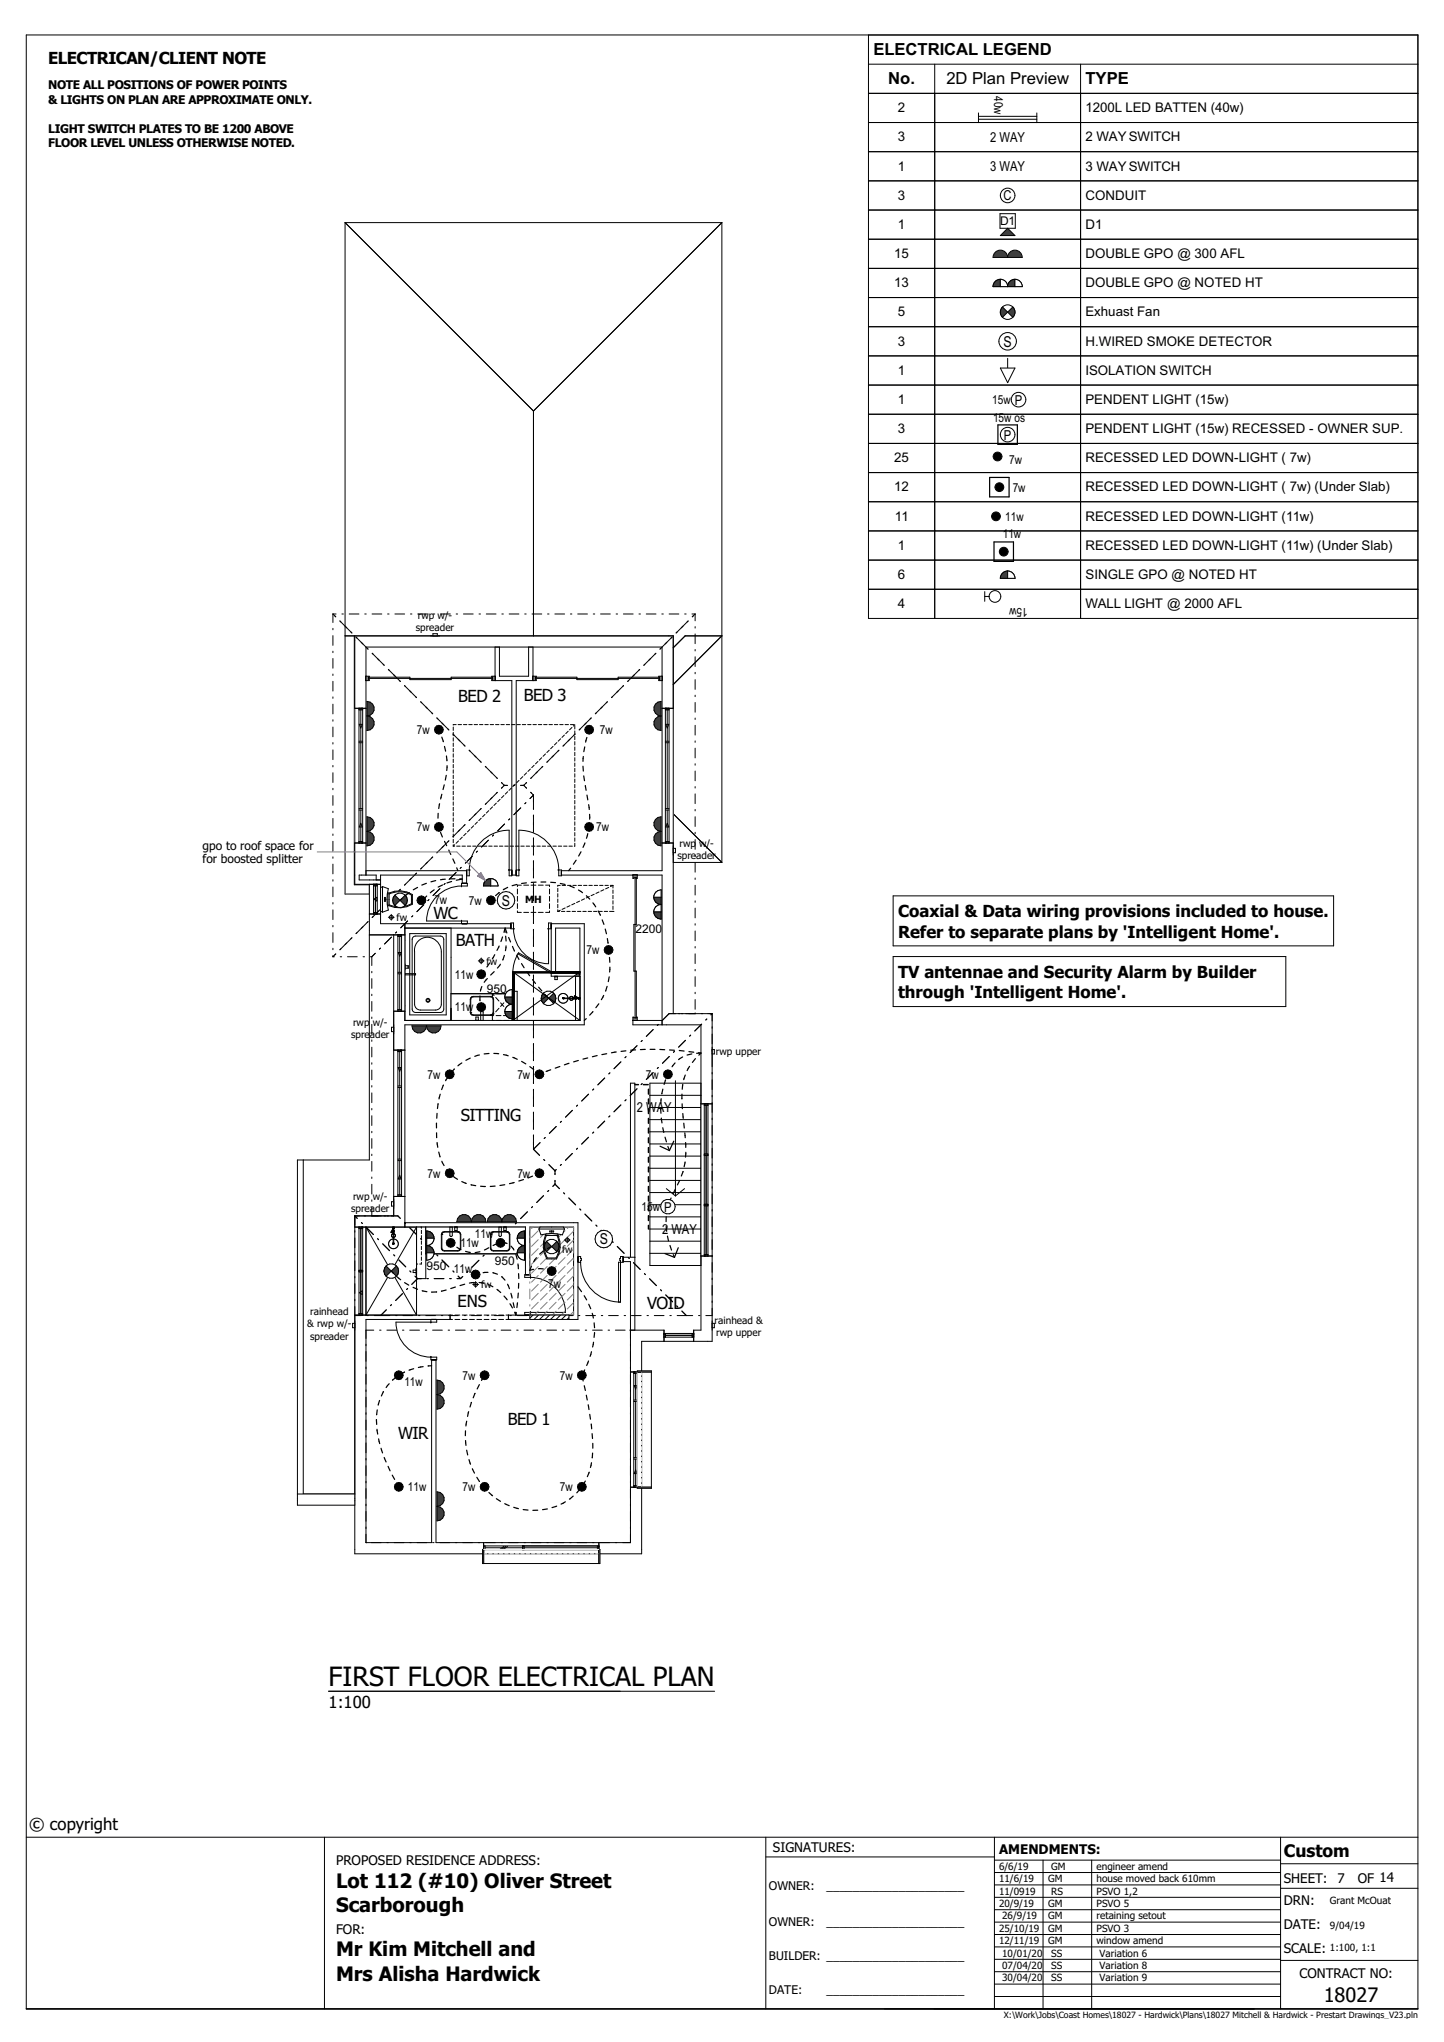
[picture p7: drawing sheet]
<svg xmlns="http://www.w3.org/2000/svg" width="297mm" height="420mm" viewBox="0 0 297 420" stroke-linecap="round" stroke-linejoin="round" font-family="sans-serif">
<defs><g id="words">
<text font-size="5.5" x="67.6" y="346.7">FIRST FLOOR ELECTRICAL PLAN</text>
<g font-size="4.1">
<text x="69.1" y="388.3">Lot 112 (#10) Oliver Street</text>
<text x="69.1" y="393.2">Scarborough</text>
<text x="69.1" y="402.4">Mr Kim Mitchell and</text>
<text x="69.1" y="407.4">Mrs Alisha Hardwick</text>
<text x="272.3" y="411.8">18027</text>
</g>
<text font-size="3.6" x="264" y="382">Custom</text>
<g font-size="3.4">
<text x="179.6" y="11.3">ELECTRICAL LEGEND</text>
<text x="9.9" y="13.2">ELECTRICAN/CLIENT NOTE</text>
<text x="182.7" y="17.3">No.</text>
<text x="194.6" y="17.3">2D Plan Preview</text>
<text x="223.3" y="17.3">TYPE</text>
<text x="94.3" y="144.4">BED 2</text>
<text x="107.8" y="144.2">BED 3</text>
<text x="89.1" y="188.9">WC</text>
<text x="184.7" y="188.7">Coaxial &amp; Data wiring provisions included to house.</text>
<text x="93.8" y="194.6">BATH</text>
<text x="184.7" y="192.8">Refer to separate plans by 'Intelligent Home'.</text>
<text x="184.7" y="201.2">TV antennae and Security Alarm by Builder</text>
<text x="184.7" y="205.3">through 'Intelligent Home'.</text>
<text x="94.8" y="230.6">SITTING</text>
<text x="94.1" y="268.8">ENS</text>
<text x="133.1" y="269.2">VOID</text>
<text x="104.4" y="293">BED 1</text>
<text x="81.9" y="295.9">WIR</text>
<text x="67.6" y="351.3">1:100</text>
<text x="6" y="376.4">© copyright</text>
</g>
<g font-size="3.1">
<text x="206.4" y="71.3">S</text>
<text x="103.2" y="186.3">S</text>
<text x="123.3" y="255.9">S</text>
</g>
<g font-size="2.8">
<text x="203.7" y="29.2">2 WAY</text>
<text x="203.7" y="35.2">3 WAY</text>
<text x="206.4" y="41.2">C</text>
<text x="206.5" y="90.4">P</text>
<text x="131" y="228.8">2 WAY</text>
<text x="136.2" y="253.8">2 WAY</text>
</g>
<g font-size="2.7">
<text x="184.7" y="23.1">2</text>
<text x="223.3" y="23.1">1200L LED BATTEN (40w)</text>
<text x="184.7" y="29.1">3</text>
<text x="223.3" y="29.1">2 WAY SWITCH</text>
<text x="184.7" y="35.1">1</text>
<text x="223.3" y="35.1">3 WAY SWITCH</text>
<text x="184.7" y="41.1">3</text>
<text x="223.3" y="41.1">CONDUIT</text>
<text x="184.7" y="47.1">1</text>
<text x="223.3" y="47.1">D1</text>
<text x="183.9" y="53.1">15</text>
<text x="223.3" y="53.1">DOUBLE GPO @ 300 AFL</text>
<text x="183.9" y="59.1">13</text>
<text x="223.3" y="59.1">DOUBLE GPO @ NOTED HT</text>
<text x="184.7" y="65.1">5</text>
<text x="223.3" y="65.1">Exhuast Fan</text>
<text x="184.7" y="71.1">3</text>
<text x="223.3" y="71.1">H.WIRED SMOKE DETECTOR</text>
<text x="184.7" y="77.1">1</text>
<text x="223.3" y="77.1">ISOLATION SWITCH</text>
<text x="184.7" y="83.1">1</text>
<text x="223.3" y="83.1">PENDENT LIGHT (15w)</text>
<text x="184.7" y="89.1">3</text>
<text x="223.3" y="89.1">PENDENT LIGHT (15w) RECESSED - OWNER SUP.</text>
<text x="183.9" y="95.1">25</text>
<text x="223.3" y="95.1">RECESSED LED DOWN-LIGHT ( 7w)</text>
<text x="183.9" y="101.1">12</text>
<text x="223.3" y="101.1">RECESSED LED DOWN-LIGHT ( 7w) (Under Slab)</text>
<text x="184" y="107.1">11</text>
<text x="223.3" y="107.1">RECESSED LED DOWN-LIGHT (11w)</text>
<text x="184.7" y="113.1">1</text>
<text x="223.3" y="113.1">RECESSED LED DOWN-LIGHT (11w) (Under Slab)</text>
<text x="184.7" y="119.1">6</text>
<text x="223.3" y="119.1">SINGLE GPO @ NOTED HT</text>
<text x="184.7" y="125.1">4</text>
<text x="223.3" y="125.1">WALL LIGHT @ 2000 AFL</text>
<text x="69.1" y="383.6">PROPOSED RESIDENCE ADDRESS:</text>
<text x="159" y="380.9">SIGNATURES:</text>
<text x="205.5" y="381.2">AMENDMENTS:</text>
<text x="264" y="387.3">SHEET:</text>
<text x="275.1" y="387.3">7</text>
<text x="279.2" y="387.3">OF 14</text>
<text x="264" y="391.8">DRN:</text>
<text x="69.1" y="397.7">FOR:</text>
<text x="264" y="401.7">SCALE:</text>
<text x="264" y="396.8">DATE:</text>
<text x="267.3" y="406.7">CONTRACT NO:</text>
</g>
<g font-size="2.5">
<text x="9.9" y="18.4">NOTE ALL POSITIONS OF POWER POINTS</text>
<text x="9.9" y="21.4">&amp; LIGHTS ON PLAN ARE APPROXIMATE ONLY.</text>
<text x="204.5" y="19.8" transform="rotate(90 204.5 19.8)">40w</text>
<text x="9.9" y="27.3">LIGHT SWITCH PLATES TO BE 1200 ABOVE</text>
<text x="9.9" y="30.3">FLOOR LEVEL UNLESS OTHERWISE NOTED.</text>
<text x="205.7" y="46.2">D1</text>
<text x="204.1" y="83.1">15w P</text>
<text x="204.2" y="86.8">15w os</text>
<text x="207.6" y="95.4">7w</text>
<text x="208.3" y="101.1">7w</text>
<text x="206.7" y="107.1">11w</text>
<text x="206.2" y="110.7">11w</text>
<text x="211.4" y="125.1" transform="rotate(180 211.4 125.1)">15w</text>
<text x="85.7" y="151">7w</text>
<text x="123.4" y="151">7w</text>
<text x="85.7" y="171">7w</text>
<text x="122.6" y="171">7w</text>
<text x="41.7" y="174.9">gpo to roof space for</text>
<text x="41.7" y="177.5">for boosted splitter</text>
<text x="89.3" y="185.9">7w</text>
<text x="96.4" y="186.1">7w</text>
<text x="130.7" y="192">2200</text>
<text x="120.6" y="196.3">7w</text>
<text x="93.6" y="201.3">11w</text>
<text x="93.6" y="208">11w</text>
<text x="100.1" y="204.1">950</text>
<text x="88" y="221.9">7w</text>
<text x="106.4" y="221.9">7w</text>
<text x="132.8" y="221.9">7w</text>
<text x="88" y="242.2">7w</text>
<text x="106.4" y="242.2">7w</text>
<text x="132" y="249.1">15</text>
<text x="134.3" y="249.1">w P</text>
<text x="94.7" y="256.5">11w</text>
<text x="97.7" y="254.7">11w</text>
<text x="87.7" y="261.3">950</text>
<text x="93.4" y="261.8">11w</text>
<text x="101.8" y="260.3">950</text>
<text x="112.8" y="265">7w</text>
<text x="83.2" y="285">11w</text>
<text x="95.1" y="283.8">7w</text>
<text x="115.1" y="283.8">7w</text>
<text x="83.9" y="306.7">11w</text>
<text x="95.1" y="306.7">7w</text>
<text x="115.1" y="306.7">7w</text>
<text x="158.2" y="388.8">OWNER:</text>
<text x="170" y="388.8">_____________________</text>
<text x="158.2" y="396.1">OWNER:</text>
<text x="170" y="396.1">_____________________</text>
<text x="158.2" y="403.1">BUILDER: _____________________</text>
<text x="158.2" y="410.1">DATE:</text>
<text x="170" y="410.1">_____________________</text>
</g>
<g font-size="2.1">
<text x="85.5" y="129.7">spreader</text>
<text x="85.9" y="127.2">rwp w/-</text>
<text x="139.3" y="176.6">spreader</text>
<text x="139.7" y="174.2">rwp</text>
<text x="143.8" y="174.2">w/-</text>
<text x="108" y="185.7">MH</text>
<text x="81.6" y="189.4">fw</text>
<text x="100.1" y="198.4">fw</text>
<text x="72.2" y="213.4">spreader</text>
<text x="72.6" y="211">rwp</text>
<text x="76.7" y="211">w/-</text>
<text x="147.3" y="216.9">rwp upper</text>
<text x="72.2" y="249.3">spreader</text>
<text x="72.6" y="246.8">rwp w/-</text>
<text x="115.6" y="257.6">fw</text>
<text x="98.9" y="265">fw</text>
<text x="63.2" y="273">&amp; rwp w/-</text>
<text x="63.8" y="275.5">spreader</text>
<text x="63.8" y="270.5">rainhead</text>
<text x="147" y="272.2">rainhead &amp;</text>
<text x="147.3" y="274.7">rwp upper</text>
<text x="205.5" y="384.6">6/6/19</text>
<text x="205.5" y="387.1">11/6/19</text>
<text x="205.5" y="389.7">11/0919</text>
<text x="215.6" y="387.1">GM</text>
<text x="216.2" y="384.6">GM</text>
<text x="216.2" y="389.7">RS</text>
<text x="225.5" y="384.6">engineer amend</text>
<text x="225.5" y="387.1">house moved back 610mm</text>
<text x="225.5" y="389.7">PSVO 1,2</text>
<text x="205.5" y="392.2">20/9/19</text>
<text x="206.1" y="394.8">26/9/19</text>
<text x="215.6" y="392.2">GM</text>
<text x="215.6" y="394.8">GM</text>
<text x="225.5" y="392.2">PSVO 5</text>
<text x="225.5" y="394.8">retaining setout</text>
<text x="273.5" y="391.6">Grant McOuat</text>
<text x="205.5" y="397.3">25/10/19</text>
<text x="205.5" y="399.9">12/11/19</text>
<text x="215.6" y="397.3">GM</text>
<text x="215.6" y="399.9">GM</text>
<text x="225.5" y="397.3">PSVO 3</text>
<text x="225.5" y="399.9">window amend</text>
<text x="273.5" y="396.7">9/04/19</text>
<text x="273.5" y="401.4">1:100, 1:1</text>
<text x="206.1" y="402.4">10/01/20</text>
<text x="206.1" y="405">07/04/20</text>
<text x="206.1" y="407.5">30/04/20</text>
<text x="216.2" y="402.4">SS</text>
<text x="216.2" y="405">SS</text>
<text x="216.2" y="407.5">SS</text>
<text x="226.2" y="402.4">Variation 6</text>
<text x="226.2" y="405">Variation 8</text>
<text x="226.2" y="407.5">Variation 9</text>
</g>
<text font-size="1.8" x="206.5" y="415">X:\Work\Jobs\Coast Homes\18027 - Hardwick\Plans\18027 Mitchell &amp; Hardwick - Prestart Drawings_V23.pln</text>
</g></defs>
<g fill="none" stroke="#000" stroke-width=".21">
<path d="M5.4 7.2h286.2v406h-286.2zM178.6 7.2v120h13.7v-114M178.6 19.2h43.7M222.3 13.2v24h-43.7M291.6 7.2v6h-113M178.6 25.2h43.7M178.6 31.2h43.7M201.3 24.5h12M201.3 23.9h12M201.3 23.2v2M213.3 23.2v2M178.6 43.2h13.7"/>
<path d="M178.6 49.2h13.7M178.6 55.2h13.7M178.6 61.2h13.7M178.6 67.2h13.7M178.6 73.2h13.7M178.6 79.2h13.7M178.6 85.2h13.7M178.6 91.2h13.7M178.6 97.2h13.7M178.6 103.2h13.7M178.6 109.2h13.7M178.6 115.2h13.7"/>
<path d="M178.6 121.2h13.7M5.4 377.9h286.2M66.7 377.9v35.3M157.5 377.9v35.3M204.5 377.9v35.3M263.4 377.9v35.3M157.5 381.9h47M204.5 397.9h58.9M204.5 395.3h58.9M204.5 392.8h58.9M204.5 390.2h58.9M204.5 387.7h58.9"/>
<path d="M204.5 385.1h58.9M204.5 382.6h58.9M214.5 382.6v30.6M224.5 382.6v30.6M263.4 383.3h28.2M263.4 388.4h28.2M204.5 408.1h58.9M204.5 405.5h58.9M204.5 403h58.9M204.5 400.4h58.9M204.5 410.6h58.9M263.4 403.2h28.2"/>
</g>
<circle cx="207.3" cy="40.2" r="1.5" fill="#fff"/>
<g fill="none" stroke="#000" stroke-width=".21">
<path d="M192.3 37.2h30v6h-30z"/>
<circle cx="207.3" cy="40.2" r="1.5"/>
</g>
<path d="M205.8 48.5l1.5-1.5 1.5 1.5z" fill="#3f3f3f"/>
<path d="M192.3 43.2h30v6h-30zM205.7 44h3.1v3h-3.1zM205.8 48.5l1.5-1.5 1.5 1.5z" fill="none" stroke="#000" stroke-width=".21"/>
<path d="M204.8 51.8a1.5 1.5 0 0 1 1.6-.2 1.5 1.5 0 0 1 .9 1.4h-3l.1-.7z" fill-rule="evenodd" fill="#3f3f3f"/>
<path d="M204.9 51.7a1.5 1.5 0 0 1 1.5-.1 1.5 1.5 0 0 1 .9 1.4h-3v-.5z" fill="none" stroke="#000" stroke-width=".21"/>
<path d="M207.8 51.8a1.5 1.5 0 0 1 1.6-.2 1.5 1.5 0 0 1 .9 1.4h-3l.1-.7z" fill-rule="evenodd" fill="#3f3f3f"/>
<path d="M192.3 49.2h30v6h-30zM207.9 51.7a1.5 1.5 0 0 1 1.5-.1 1.5 1.5 0 0 1 .9 1.4h-3v-.5z" fill="none" stroke="#000" stroke-width=".21"/>
<path d="M204.8 57.8a1.5 1.5 0 0 1 1.6-.2 1.5 1.5 0 0 1 .9 1.4h-3l.1-.7z" fill-rule="evenodd" fill="#fff"/>
<path d="M204.9 57.7a1.5 1.5 0 0 1 1.5-.1 1.5 1.5 0 0 1 .9 1.4h-3v-.5z" fill="none" stroke="#000" stroke-width=".21"/>
<path d="M204.7 57.9l.5-.3 .6-.1v1.5h-1.5l.1-.6z" fill-rule="evenodd" fill="#3f3f3f"/>
<path d="M204.9 57.7l.9-.2v1.5h-1.5v-.5z" fill="none" stroke="#000" stroke-width=".21"/>
<path d="M205.8 57.5a1.5 1.5 0 0 1 1.5 1.5h-1.5z" fill-rule="evenodd" fill="#fff"/>
<path d="M205.8 57.5a1.5 1.5 0 0 1 1.5 1.5h-1.5z" fill="none" stroke="#000" stroke-width=".21"/>
<path d="M207.8 57.8a1.5 1.5 0 0 1 1.6-.2 1.5 1.5 0 0 1 .9 1.4h-3l.1-.7z" fill-rule="evenodd" fill="#fff"/>
<path d="M207.9 57.7a1.5 1.5 0 0 1 1.5-.1 1.5 1.5 0 0 1 .9 1.4h-3v-.5z" fill="none" stroke="#000" stroke-width=".21"/>
<path d="M207.7 57.9l.5-.3 .6-.1v1.5h-1.5l.1-.6z" fill-rule="evenodd" fill="#3f3f3f"/>
<path d="M207.9 57.7l.9-.2v1.5h-1.5v-.5z" fill="none" stroke="#000" stroke-width=".21"/>
<path d="M208.8 57.5a1.5 1.5 0 0 1 1.5 1.5h-1.5z" fill-rule="evenodd" fill="#fff"/>
<path d="M192.3 55.2h30v6h-30zM208.8 57.5a1.5 1.5 0 0 1 1.5 1.5h-1.5z" fill="none" stroke="#000" stroke-width=".21"/>
<circle cx="207.3" cy="64.2" r="1.5" fill="#fff"/>
<circle cx="207.3" cy="64.2" r="1.5" fill="none" stroke="#000" stroke-width=".21"/>
<path d="M206.2 63.1l1.1 1.1-1.1 1.1a1.5 1.5 0 0 1 0-2.2z" fill-rule="evenodd" fill="#3f3f3f"/>
<path d="M206.2 63.1l1.1 1.1-1.1 1.1a1.5 1.5 0 0 1 0-2.2z" fill="none" stroke="#000" stroke-width=".21"/>
<path d="M207.3 64.2l1-1.1a1.5 1.5 0 0 1 0 2.2z" fill-rule="evenodd" fill="#3f3f3f"/>
<path d="M192.3 61.2h30v6h-30zM207.3 64.2l1-1.1a1.5 1.5 0 0 1 0 2.2z" fill="none" stroke="#000" stroke-width=".21"/>
<circle cx="207.3" cy="70.2" r="1.8" fill="#fff"/>
<g fill="none" stroke="#000" stroke-width=".21">
<path d="M192.3 67.2h30v6h-30zM207.3 73.7v5"/>
<circle cx="207.3" cy="70.2" r="1.8"/>
</g>
<path d="M205.8 75.7h3l-1.5 3z" fill="#fff"/>
<path d="M192.3 73.2h30v6h-30zM205.8 75.7h3l-1.5 3z" fill="none" stroke="#000" stroke-width=".21"/>
<circle cx="209.5" cy="82.2" r="1.5" fill="#fff"/>
<g fill="none" stroke="#000" stroke-width=".21">
<path d="M192.3 79.2h30v6h-30z"/>
<circle cx="209.5" cy="82.2" r="1.5"/>
</g>
<circle cx="207.3" cy="89.4" r="1.5" fill="#fff"/>
<g fill="none" stroke="#000" stroke-width=".21">
<path d="M192.3 85.2h30v30h-30zM192.3 91.2h30M192.3 97.2h30M192.3 103.2h30M192.3 109.2h30"/>
<circle cx="205.2" cy="93.9" r=".9"/>
<circle cx="207.3" cy="89.4" r="1.5"/>
<circle cx="204.9" cy="106.2" r=".9"/>
<circle cx="205.5" cy="100.2" r=".9"/>
<circle cx="206.4" cy="113.5" r=".9"/>
</g>
<path d="M203.5 98.2h4v4h-4zM205.3 87.4h4v4h-4zM204.4 111.5h4v4h-4z" fill="none" stroke="#000" stroke-width=".25"/>
<g fill="#000">
<circle cx="205.2" cy="93.9" r=".9"/>
<circle cx="204.9" cy="106.2" r=".9"/>
<circle cx="205.5" cy="100.2" r=".9"/>
<circle cx="206.4" cy="113.5" r=".9"/>
</g>
<path d="M206.3 117.8a1.5 1.5 0 0 1 1.6-.2 1.5 1.5 0 0 1 .9 1.4h-3l.1-.7z" fill-rule="evenodd" fill="#fff"/>
<path d="M206.4 117.7a1.5 1.5 0 0 1 1.5-.1 1.5 1.5 0 0 1 .9 1.4h-3v-.5z" fill="none" stroke="#000" stroke-width=".21"/>
<path d="M206.2 117.9l.5-.3 .6-.1v1.5h-1.5l.1-.6z" fill-rule="evenodd" fill="#3f3f3f"/>
<path d="M206.4 117.7l.9-.2v1.5h-1.5v-.5z" fill="none" stroke="#000" stroke-width=".21"/>
<path d="M207.3 117.5a1.5 1.5 0 0 1 1.5 1.5h-1.5z" fill-rule="evenodd" fill="#fff"/>
<path d="M192.3 115.2h30v6h-30zM207.3 117.5a1.5 1.5 0 0 1 1.5 1.5h-1.5z" fill="none" stroke="#000" stroke-width=".21"/>
<circle cx="204.6" cy="122.7" r="1.2" fill="#fff"/>
<g fill="none" stroke="#000" stroke-width=".21">
<path d="M291.6 13.2v114h-99.3v-6h99.3M291.6 19.2h-69.3v108M222.3 25.2h69.3M222.3 31.2h69.3M222.3 37.2h69.3M222.3 43.2h69.3M222.3 49.2h69.3M222.3 55.2h69.3M222.3 61.2h69.3M222.3 67.2h69.3M222.3 73.2h69.3M222.3 79.2h69.3"/>
<path d="M222.3 85.2h69.3M222.3 91.2h69.3M222.3 97.2h69.3M222.3 103.2h69.3M222.3 109.2h69.3M222.3 115.2h69.3M202.5 122.7h.9M202.5 121.7v2"/>
<circle cx="204.6" cy="122.7" r="1.2"/>
</g>
<g fill="none" stroke="#000" stroke-width=".21">
<path d="M133.7 222.8h10.5v37.5h-10.5zM133.7 237.8h10.5M133.7 235.3h10.5M133.7 232.8h10.5M133.7 230.3h10.5M133.7 227.8h10.5M133.7 225.3h10.5M138.9 222.3v23.7M133.7 257.8h10.5M133.7 255.3h10.5M133.7 252.8h10.5M133.7 250.3h10.5"/>
<path d="M133.7 247.8h10.5M133.7 245.3h10.5M133.7 242.8h10.5M133.7 240.3h10.5M137 244.5l1.9 1.5M140.8 244.5l-1.9 1.5"/>
</g>
<!-- layer: F1  PLUMBING-(fixtures) -->
<path d="M83.3 190.9h9.5v19h-9.5z" fill-rule="evenodd" fill="#fff"/>
<path d="M83.9 190.9v19M85.4 190.9v19M86.9 190.9v19M88.4 190.9v19M89.9 190.9v19M91.4 190.9v19" fill="none" stroke="#fff" stroke-width=".21"/>
<path d="M83.3 190.9h9.5v19h-9.5z" fill="none" stroke="#000" stroke-width=".21"/>
<path d="M84.3 192h7.5v16.7h-7.5z" fill-rule="evenodd" fill="#fff"/>
<path d="M85.4 192v16.7M86.9 192v16.7M88.4 192v16.7M89.9 192v16.7M91.4 192v16.7" fill="none" stroke="#fff" stroke-width=".21"/>
<path d="M84.3 192h7.5v16.7h-7.5zM85 192.7l.5-.2h5.1a.7 .7 0 0 1 .7 .7v14.3a.7 .7 0 0 1-.7 .7h-5.1a.7 .7 0 0 1-.7-.7v-14.3zM86.2 193.4a2.84 2.84 0 0 1 3.1-.3 2.84 2.84 0 0 1 1.5 2.7v10.7a1.2 1.2 0 0 1-1.2 1.2h-3.1a1.2 1.2 0 0 1-1.2-1.2v-10.9a2.65 2.65 0 0 1 .9-2.2z" fill="none" stroke="#000" stroke-width=".21"/>
<path d="M83.3 198.6h.7v.5h-.7z" fill-rule="evenodd" fill="#fff"/>
<g fill="none" stroke="#000" stroke-width=".21">
<path d="M83.3 198.6h.7v.5h-.7M83.3 198.3v1.2M83.9 198.6v.5M83.3 200.3h2.2v.2h-2.2z"/>
<circle cx="88" cy="205.7" r=".4"/>
<circle cx="88" cy="205.7" r=".28"/>
</g>
<!-- layer: D1  WALLS-(external) -->
<path d="M99.3 318.7h24.1v2.9h-24.1zM99.5 318.7v2.9M123.2 318.7v2.9" fill="none" stroke="#000" stroke-width=".21"/>
<path d="M71 183.9l1.9-1.9h3.1v1.9z" fill-rule="evenodd" fill="#fff"/>
<path d="M72.9 182h3.1v1.9h-5" fill="none" stroke="#000" stroke-width=".21"/>
<path d="M71 130.8h1.9v51.2l-1.9 1.9z" fill-rule="evenodd" fill="#fff"/>
<path d="M72.9 182v-51.2h-1.9v53.1" fill="none" stroke="#000" stroke-width=".21"/>
<!-- layer: J1  ROOF-(cover) -->
<path d="M71 45.8v85h67.5v46.6h10M71 45.8l38.7 38.7M71 45.8h77.5M148.5 45.8l-38.8 38.7M148.5 45.8v131.6M109.7 84.5v46.3M138.5 133.2l2.4-2.4h7.6l-10 10M138.5 167.4l10 10M76 192.3h5v57.8h-8v57.2h-10.6v-68.7h13.6z" fill="none" stroke="#000" stroke-width=".21"/>
<!-- layer: D1  WALLS-(external) -->
<path d="M99.5 317.3h23.7v2.3h-23.7z" fill-rule="evenodd" fill="#fff"/>
<g fill="none" stroke="#000" stroke-width=".21">
<path d="M73 318.7v.9h59v-.9M75.3 317.3h13.5M89.7 317.3h40M99.5 317.3v2.3M99.5 318.7h23.7M99.5 318h23.7M99.8 318v.7M99.8 318.3h7.7M103.6 318l-.7 .7M104 318l-.8 .7M104.4 318l-.8 .7M107.5 318v.7"/>
<path d="M107.8 318v.7M107.8 318.3h15.1M122.9 318v.7M123.2 317.3v2.3"/>
</g>
<path d="M136.2 145.7h2.3v27.7h-2.3z" fill-rule="evenodd" fill="#fff"/>
<g fill="none" stroke="#000" stroke-width=".21">
<path d="M73 131.7v-.9h65.5v77.7M75.3 133.1h60.9v6M136.2 140v39.1M136.2 145.7h2.3M136.9 145.7v27.7M136.9 152.5h.7M136.9 152.8h.7M136.9 146h.7M136.9 149h.6l-.3 .7zM137.2 146v6.5M137.2 152.8v13.5M137.6 145.7v27.7"/>
<path d="M136.2 180v30.8h.9M136.2 173.4h2.3M136.9 173.1h.7M136.9 166.3h.7M136.9 166.6h.7M137.2 166.6v6.5M137.2 169.3l.3 .8h-.6z"/>
</g>
<!-- layer: D2  WALLS-(internal) -->
<path d="M88.6 272.1v-.7h1.2v.5h-8.4a7.3 7.3 0 0 0 8.4 7.2v.6h-1.2v-.7M88.8 279.7v37.6M89.7 279.7v37.6" fill="none" stroke="#000" stroke-width=".21"/>
<!-- layer: D1  WALLS-(external) -->
<path d="M73 252.4h2.3v18.1h-2.3z" fill-rule="evenodd" fill="#fff"/>
<g fill="none" stroke="#000" stroke-width=".21">
<path d="M73.8 252.4v18.1M73.8 252.7h.8M74.2 252.7v8.6M74.6 252.4v18.1M75.3 252.4v18.1h-2.3M81 250.1h-8v68.6M83.3 251.5v.9h-10.3M73.8 261.3h.8M73.8 261.6h.8M73.8 270.2h.8M73.9 265.9l.6-.4v.8zM74.2 261.6v8.6"/>
<path d="M75.3 271.4v45.9"/>
</g>
<path d="M144.2 227h2.3v31.3h-2.3z" fill-rule="evenodd" fill="#fff"/>
<g fill="none" stroke="#000" stroke-width=".21">
<path d="M137.1 210.8h7.1v62.8M138.5 208.5h8v67.4h-.9M144.2 227h2.3M144.9 227v31.3M144.9 237.7h.7M144.9 237.4h.7M144.9 227.3h.7M145.2 227.3v10.1M145.2 237.7v10M145.6 227v31.3M144.2 258.3h2.3M144.9 258h.7"/>
<path d="M144.9 248h.7M144.9 247.7h.7M145.2 248v10"/>
</g>
<g fill="#fff">
<path d="M61.2 308.7h11.8v.9h-11.8z" fill-rule="evenodd"/>
<path d="M61.2 308.2h11.8v.5h-11.8z" fill-rule="evenodd"/>
<path d="M61.2 307.3h11.8v.9h-11.8z" fill-rule="evenodd"/>
</g>
<path d="M61.2 307.3h11.8v2.3h-11.8z" fill="none" stroke="#000" stroke-width=".21"/>
<path d="M136.6 273.6h6.1v2.3h-6.1z" fill-rule="evenodd" fill="#fff"/>
<path d="M129.7 274.5v-.9h6.9v2.3M132 275.9h13.6M136.6 275h6.1M136.6 274.3h6.1M136.9 274.6h5.5M136.9 274.3v.7M142.4 274.3v.7M144.2 273.6h-1.5v2.3" fill="none" stroke="#000" stroke-width=".21"/>
<path d="M129.7 282.2h2.3v23.7h-2.3z" fill-rule="evenodd" fill="#fff"/>
<g fill="none" stroke="#000" stroke-width=".21">
<path d="M129.7 274.5v42.8M132 275.9v42.8M129.7 282.2h2.3M130.4 282.2v23.7M130.4 282.5h.7M130.4 288.3h.7M130.4 288h.7M130.4 299.8h.7M130.4 285h.6l-.3 .7zM130.7 282.5v5.5M130.7 288.3v11.5M131.1 282.2v23.7"/>
<path d="M129.7 305.9h2.3M130.4 300.1h.7M130.4 305.6h.7M130.7 300.1v5.5M130.7 302.3l.3 .8h-.6z"/>
</g>
<path d="M73 145.7h2.3v27.7h-2.3z" fill-rule="evenodd" fill="#fff"/>
<g fill="none" stroke="#000" stroke-width=".21">
<path d="M73 131.7v48.3M75.3 140v40h-1.4M75.3 133.1v6M73 145.7h2.3M73.8 145.7v27.7M73.8 152.5h.8M73.8 152.8h.8M73.8 146h.8M73.9 149h.6l-.3 .7zM74.2 146v6.5M74.2 152.8v13.5M74.6 145.7v27.7"/>
<path d="M73 173.4h2.3M73.8 173.1h.8M73.8 166.3h.8M73.8 166.6h.8M74.2 169.3l.3 .8h-.6zM74.2 166.6v6.5M76 191.4v.9h5M78.3 190h5v.9"/>
</g>
<g fill="#fff">
<path d="M81 192.3h2.3v15.7h-2.3z" fill-rule="evenodd"/>
<path d="M81 216h2.3v30.1h-2.3z" fill-rule="evenodd"/>
</g>
<g fill="none" stroke="#000" stroke-width=".21">
<path d="M81.8 192.3v15.7M81.8 200h.8M81.8 192.6h.8M81.9 195.9h.6l-.3 .8zM82.2 192.6v7.4M82.6 192.3v15.7M83.3 192.3h-2.3v57.8M83.3 190.9v19M81 208h2.3M81 216h2.3M81.8 216v30.1M81.8 207.7h.8"/>
<path d="M81.8 200.3h.8M81.8 216.3h.8M81.9 219.6h.6l-.3 .7zM82.2 200.3v7.4M82.2 216.3v7.1M82.6 216v30.1M83.3 210.8v40.7M81.8 223.7h.8M81.8 223.4h.8M81.8 238.7h.8M81.8 238.4h.8M82.2 223.7v14.7"/>
<path d="M82.2 238.7v7.1M81 246.1h2.3M81.8 245.8h.8M82.2 241.7l.3 .8h-.6z"/>
</g>
<!-- layer: D2  WALLS-(internal) -->
<path d="M92.6 270.5h12v.9h-12z" fill-rule="evenodd" fill="#fff"/>
<g fill="none" stroke="#000" stroke-width=".21">
<path d="M109 252.4h9M118 251.5h-34.7v.9h24.8M75.3 271.4h13.5M75.3 270.5h17.8M89.7 271.4h3.4M92.6 271.4h.1M92.6 270.5v.9M93.6 271.4h1M93.6 270.5h1M95.1 271.4h1M95.1 270.5h1M96.6 271.4h1"/>
<path d="M96.6 270.5h1M98.1 271.4h1M98.1 270.5h1M99.6 271.4h1M99.6 270.5h1M101.1 271.4h1M101.1 270.5h1M102.6 271.4h1M102.6 270.5h1M104.1 271.4h14.8M104.1 270.5h4M104.6 271.4h.1"/>
<path d="M104.6 270.5v.9M109 270.5h9"/>
</g>
<path d="M130.2 180h.9v29.9h-.9z" fill-rule="evenodd" fill="#fff"/>
<path d="M130.2 180h.9M131.1 209.9h-.9v.9" fill="none" stroke="#000" stroke-width=".21"/>
<path d="M130.2 180h.9v.7h-.2v-.2l-.7 .2z" fill-rule="evenodd" fill="#7f7f7f"/>
<path d="M130.2 180h.9v.7h-.2v-.2l-.7 .2z" fill="none" stroke="#000" stroke-width=".21"/>
<path d="M130.2 209.2h.2v.1l.7-.1v.7h-.9z" fill-rule="evenodd" fill="#7f7f7f"/>
<g fill="none" stroke="#000" stroke-width=".21">
<path d="M78.3 180h16.8M96 179.1h-20.7v.9h2.1M96.7 178.9h-.7v1.2h.5a8.3 8.3 0 0 1 8.2-9.3v9.3h.6v-1.2h-.7M105.3 180h.9M106.9 178.9h-.7v1.2h.5v-9.3a8.3 8.3 0 0 1 8.2 9.3h.6v-1.2h-.7M115.5 180h14.7M115.5 179.1h20.7M131.1 180h5.1M95.1 190h-11.8v.9h21.8M96 190h9.1M105.8 191h-.7v-1.2h.5a7.3 7.3 0 0 0 7.2 8.4v-8.4h.6v1.2h-.7M113.4 190h6.8"/>
<path d="M114.3 190.9h5M83.3 209.9h36M83.3 210.8h36.9M130.6 209.3v-28.8h.3v9.6h-.5v9.6h.5v9.6l-.7-.1v.7h6v.9h-6M130.9 209.2h.2v.7M118.9 258.4h.5v.4h.2l-.2 .8h-.5zM119.4 259.6a8.2 8.2 0 0 0 8.2 8.2M127.6 258.4v.4h-.1v.4h.1v8.6h-.4v-8.2h1v-1.2zM128.2 258.6h2.4M128.2 259.5h1.5"/>
</g>
<path d="M129.7 222.8h.9v35.8h-.9z" fill-rule="evenodd" fill="#fff"/>
<path d="M108.1 252.4v9.8M109 252.4v9.8M118 251.5h.9v7.1M118 252.4v18.1M118.9 259.5v11.9M130.6 258.6h-.9v-35.8h.9v50.8h-.9v-14.1M109.1 262.9v-.7h-1.2v.5a7.3 7.3 0 0 1 8.4 7.2h-8.4v.6h1.2v-.7" fill="none" stroke="#000" stroke-width=".21"/>
<g fill="#fff">
<path d="M85.7 252.4h.9v10.6h-.9z" fill-rule="evenodd"/>
<path d="M86.6 252.4l.1 10.6z" fill-rule="evenodd"/>
<path d="M86.7 252.4h.9v10.6h-.9z" fill-rule="evenodd"/>
</g>
<path d="M105.3 140v39.1M106.2 140v39.1M119.3 190.9v9M120.2 190v20.8M119.3 200.8v9.1M85.7 252.4h1.9v10.6h-1.9z" fill="none" stroke="#000" stroke-width=".21"/>
<g fill="#fff">
<path d="M109.6 139.1h26.6v.9h-26.6z" fill-rule="evenodd"/>
<path d="M75.3 139.1h26.5v.9h-26.5z" fill-rule="evenodd"/>
</g>
<path d="M75.3 139.1v.9M101.8 139.1v.9h3.5M102.7 139.1h6M109.6 139.1v.9h-3.4M136.2 139.1v.9" fill="none" stroke="#000" stroke-width=".21"/>
<path d="M109.6 139.1h.7v.2h-.1l.1 .7h-.7z" fill-rule="evenodd" fill="#7f7f7f"/>
<path d="M109.6 139.1h.7v.2h-.1l.1 .7h-.7z" fill="none" stroke="#000" stroke-width=".21"/>
<path d="M135.5 139.1h.7v.9h-.7v-.2h.1z" fill-rule="evenodd" fill="#7f7f7f"/>
<path d="M75.3 139.1v.9M101.8 139.1v.9M135.5 139.3v-.2h.7v.9h-.7l.1-.7h-8.5v.5h-8.4v-.5h-8.5v.2h25.4" fill="none" stroke="#000" stroke-width=".21"/>
<path d="M75.3 139.1h.6v.2h-.1l.1 .7h-.6z" fill-rule="evenodd" fill="#7f7f7f"/>
<path d="M75.3 139.1h.6v.2h-.1l.1 .7h-.6z" fill="none" stroke="#000" stroke-width=".21"/>
<path d="M101.1 139.1h.7v.9h-.7v-.2h.2z" fill-rule="evenodd" fill="#7f7f7f"/>
<path d="M101.8 139.1h-.7v.2M102.7 139.1v-6h-.9v6.9h-.7l.2-.7h-8.5v.5h-8.5v-.5h-8.5v.2h25.5M108.7 139.1v-6h.9v6M95.1 180v1.7M96 180v1.7M94.9 182.4v-.7h1.2v.5a7.3 7.3 0 0 0-8.4 7.2h8.4v.6h-1.2v-.7" fill="none" stroke="#000" stroke-width=".21"/>
<!-- layer: D1  WALLS-(external) -->
<path d="M76 181.9h2.3v6.1h-2.3z" fill-rule="evenodd" fill="#fff"/>
<path d="M73 180v1.9h5.3M73.9 180v1h4.4v9M76 188h2.3M76 181.9v9.5M76.8 181.9v6.1M76.8 187.7h.8M76.8 182.2h.8M76.9 184.9l.6-.3v.7zM77.2 182.2v5.5M77.6 181.9v6.1" fill="none" stroke="#000" stroke-width=".21"/>
<!-- layer: D2  WALLS-(internal) -->
<path d="M77.4 180v1h.9v-1" fill="none" stroke="#000" stroke-width=".21"/>
<path d="M118.4 200.8h.9v9.1h-.9z" fill-rule="evenodd" fill="#fff"/>
<path d="M118.4 200.8h.9v9.1h-.9z" fill="none" stroke="#000" stroke-width=".21"/>
<!-- layer: E1 CABINET-(benchtop) -->
<g fill="none" stroke="#808080" stroke-width=".21">
<path d="M109 254.2v.3M109 255.7v2M109 258.9v.3M109.6 252.4l-.3 .3M109.8 252.4h-.8v.6M110.7 258.7l-1.4 1.3M110.7 255l-1.4 1.4M110.7 256.8l-1.4 1.4M110.7 253.1l-1.4 1.4M111 252.4h.3M111.5 252.4l-.3 .3M112.5 252.4h2"/>
<path d="M112.5 256.8l-1.3 1.4M112.5 253.1l-1.3 1.4M112.5 258.7l-1.3 1.3M112.5 255l-1.3 1.4M113.3 252.4l-.3 .3M114.4 258.7l-1.4 1.3M114.4 255l-1.4 1.4M114.4 256.8l-1.4 1.4M114.4 253.1l-1.4 1.4M115.1 252.4l-.3 .3M115.7 252.4h.3M116.2 256.8l-1.4 1.4"/>
<path d="M116.2 253.1l-1.4 1.4M116.2 258.7l-1.4 1.3M116.2 255l-1.4 1.4M117 252.4l-.3 .3M117.2 252.4h.8v.6M118 258.7l-1.3 1.3M118 255.1l-1.3 1.3M118 256.9l-1.3 1.3M118 253.2l-1.3 1.3M118 254.2v.3M118 255.7v2M118 258.9v.3"/>
<path d="M109 269.8v.7h.8M109 260.4v2M109 263.6v.3M109 265.1v2M109 268.3v.3M110.7 269.7l-.8 .8M110.7 266l-1.4 1.4M110.7 262.3l-1.4 1.4M110.7 267.9l-1.4 1.3M110.7 264.2l-1.4 1.4M110.7 260.5l-1.4 1.4M111 270.5h.3"/>
<path d="M112.5 270.5h2M112.5 267.9l-1.3 1.3M112.5 264.2l-1.3 1.4M112.5 260.5l-1.3 1.4M112.5 269.7l-.8 .8M112.5 266l-1.3 1.4M112.5 262.3l-1.3 1.4M114.4 269.7l-.8 .8M114.4 266l-1.4 1.4M114.4 262.3l-1.4 1.4M114.4 267.9l-1.4 1.3M114.4 264.2l-1.4 1.4"/>
<path d="M114.4 260.5l-1.4 1.4M115.7 270.5h.3M116.2 267.9l-1.4 1.3M116.2 264.2l-1.4 1.4M116.2 260.5l-1.4 1.4M116.2 269.7l-.8 .8M116.2 266l-1.4 1.4M116.2 262.3l-1.4 1.4M118 269.8l-.7 .7M118 266.1l-1.3 1.3M118 262.4l-1.3 1.3M118 267.9l-1.3 1.3"/>
<path d="M118 264.3l-1.3 1.3M118 260.6l-1.3 1.3M118 269.8v.7h-.8M118 260.4v2M118 263.6v.3M118 265.1v2M118 268.3v.3"/>
</g>
<!-- layer: J1  ROOF-(cover) -->
<g fill="none" stroke="#000" stroke-width=".21">
<path d="M68.5 126.3v1.7M68.5 129.2v.3M68.5 130.7v2M68.5 133.9v.3M68.5 135.4v2M68.5 138.6v.3M68.5 126.3l.6 .6M68.5 126.3l.1 .1M68.5 126.3h.6M69.9 127.7l2.5 2.5M70.3 126.3h.3M71.8 126.3h2"/>
<path d="M73.2 131l2.5 2.5M75 126.3h.3M76.5 126.3h2M76.6 134.4l2.4 2.4M79.7 126.3h.3M79.9 137.7l2.5 2.5-.3-.2M81.2 126.3h2M84.4 126.3h.3M85.9 126.3h2M89.1 126.3h.3M90.6 126.3h2M93.8 126.3h.3"/>
<path d="M95.3 126.3h2M98.5 126.3h.3M100 126.3h2M103.2 126.3h.3M104.7 126.3h2M107.9 126.3h.3M109.4 126.3h2M112.6 126.3h.3M114.1 126.3h2M117.3 126.3h.3M118.8 126.3h2M122 126.3h.3"/>
<path d="M123.5 126.3h2M126.7 126.3h.3M128.2 126.3h2M131.4 126.3h.3M131.6 137.7l-2.5 2.5 .2-.2M132.9 126.3h2M134.7 134.6l.2-.2-2.5 2.4M136.1 126.3h.3M137.6 126.3h2M138.2 131l-2.5 2.5M140.8 126.3h.3M141.5 127.7l-2.4 2.5 .2-.2"/>
<path d="M142.3 126.3h.7M143 126.3l-.6 .6M143 126.3l-.1 .1M143 126.3v1.4M143 128.9v.3M143 130.4v2M143 133.6v.3M143 135.1v2M143 138.3v.3M143 139.8v2M68.5 140.1v2M68.5 143.3v.3"/>
<path d="M68.5 144.8v2M68.5 148v.3M68.5 149.5v2M68.5 152.7v.3M68.5 154.2v2M68.5 157.4v.3M68.5 158.9v2M83.2 141l2.5 2.5M86.7 144.5l-.2-.2 2.5 2.5M89.8 147.7l2.5 2.4M93.2 151l2.4 2.5M96.5 154.3l2.5 2.5-.2-.2"/>
<path d="M99.8 157.6l2.5 2.5M111.6 157.6l-2.4 2.5M115 154.3l-2.5 2.5 .2-.2M118.1 151.2l.2-.2-2.5 2.5M121.6 147.7l-2.5 2.4M124.9 144.3l-2.5 2.5 .3-.2M128.2 141l-2.4 2.5M143 143v.3M143 144.5v2M143 147.7v.3M143 149.2v2M143 152.4v.3"/>
<path d="M143 153.9v2M143 157.1v.3M143 158.6v2M68.5 162.1v.3M68.5 163.6v2M68.5 166.8v.3M68.5 168.3v2M68.5 171.5v.3M68.5 173v2M68.5 176.2v.3M68.5 177.7v2M85.7 179.6l-2.5 2.5"/>
<path d="M89 176.3l-2.5 2.4M92.3 172.9l-2.5 2.5M93.8 179.5l-1.4 1.4M94.9 178.4l-.2 .2M95.6 169.6l-2.4 2.5M97.1 176.1l-1.4 1.4M98.2 175.1l-.2 .2M99 166.3l-2.5 2.5M100.5 172.8l-1.5 1.4M101.5 171.7l-.2 .3M102.3 163l-2.5 2.4M103.1 161l.6 .5"/>
<path d="M103.7 161.5l-.6 .6M103.7 161.5h.7M103.8 169.5l-1.4 1.4M104.8 168.4l-.2 .2M105.6 161.5h.3M107.1 161.5h.6M107.1 166.2l-1.4 1.4M107.7 161.5l.6 .6M107.8 161.4l-.1 .1M108.2 165.1l-.3 .2M108.3 161l-.6 .5M109.4 163.2l-.3-.2 .6 .5"/>
<path d="M109.7 163.5l-.7 .8M109.7 163.5v3M109.7 167.7v3.5M109.7 172.4v3.5M109.7 177.1v3.5M143 161.8v.3M143 163.3v2M143 166.5v.3M143 168v2M143 171.2v.3M143 172.7v2M143 175.9v.3"/>
<path d="M143 177.4v2M68.5 196.8h.3M68.5 180.9v.3M68.5 182.4v2M68.5 185.6v.3M68.5 187.1v2M68.5 190.3v.3M68.5 191.8v2M68.5 195v.3M68.5 196.5v.3M69.1 196.2l-.6 .6M70 196.8h.3"/>
<path d="M71.5 196.8h2M72.4 192.9l-2.5 2.5M74.7 196.8h.3M75.7 189.6l-2.5 2.4M76.2 196.8h.3M76.5 196.8v1.8M76.5 199.8v.3M77.2 196.1l-.7 .7M78.2 195l-.2 .2M79 186.2l-2.4 2.5M80.5 192.7l-1.4 1.5M81.3 184l-1.4 1.4"/>
<path d="M81.6 191.7l-.2 .2M82.4 182.9l-1.5 1.4M83.8 189.4l-1.4 1.4M84.9 188.4l-.2 .2M87.2 186.1l-1.5 1.4M88.2 185l-.2 .3M90.5 182.8l-1.4 1.4M91.5 181.7l-.2 .2M109.7 181.8v3.5M109.7 186.5v3.5M109.7 191.2v3.5M109.7 195.9v3.5"/>
<path d="M143 180.6v.3M143 182.1v2M143 185.3v.3M143 186.8v2M143 190v.3M143 191.5v2M143 194.7v.3M143 196.2v2M143 199.4v.3M76.5 201.3v2M76.5 204.5v.3M76.5 206v2"/>
<path d="M76.5 209.2v.3M76.5 210.7v2M76.5 213.9v.3M76.5 215.4v2M76.5 218.6v.3M109.7 200.6v3.5M109.7 205.3v3.5M109.7 210v3.5M109.7 214.7v3.5M109.7 219.4v3.5M127.7 218.4l-1.4 1.4M128.8 217.3l-.3 .3"/>
<path d="M131 215.1l-1.4 1.4M132.1 214l-.2 .2M134.3 211.8l-1.4 1.4M135.4 219.6l-.2 .2M135.4 210.7l-.2 .2M137.7 217.3l-1.4 1.4M138.7 216.2l-.2 .2M138.9 208.5h-1.3l-1.3 1.3M139.5 208.5h.3M140.1 208.5h.3M141 214l-1.4 1.4M141 208.5h2"/>
<path d="M142.1 212.9l-.3 .2M143 200.9v2M143 204.1v.3M143 205.6v2M143 208.3v.2M144.2 208.5h.3M144.3 210.6l-1.4 1.5M145.4 209.6l-.2 .2M145.7 208.5h.8M146.5 208.5l-.3 .2M146.5 208.5v1.5M146.5 211.2v.3"/>
<path d="M146.5 212.7v2M146.5 215.9v.3M146.5 217.4v2M76.5 220.1v2M76.5 223.3v.3M76.5 224.8v2M76.5 228v.3M76.5 229.5v2M76.5 232.7v.3M76.5 234.2v2M76.5 237.4v.3M76.5 238.9v2"/>
<path d="M109.7 236.4l1.3 1.2M109.7 224.1v3.5M109.7 228.8v3.5M109.7 233.5v2.9M111.1 235l-1.4 1.4M111.8 238.5l.2 .2M112.1 234l-.2 .2M112.9 239.5l1.3 1.3M114.4 231.7l-1.4 1.4M115.5 239.5l-.2 .2M115.5 230.6l-.2 .2M117.7 237.2l-1.4 1.4"/>
<path d="M117.7 228.4l-1.4 1.4M118.8 236.2l-.2 .2M118.8 227.3l-.2 .2M121 233.9l-1.4 1.4M121.1 225.1l-1.5 1.4M122.1 232.9l-.2 .2M122.1 224l-.2 .2M124.4 230.6l-1.4 1.4M124.4 221.7l-1.4 1.4M125.4 229.5l-.2 .2M125.4 220.7l-.2 .2M127.7 227.3l-1.4 1.4"/>
<path d="M128.8 226.2l-.3 .2M131 223.9l-1.4 1.5M132.1 222.9l-.2 .2M134.3 220.6l-1.4 1.4M146.5 220.6v.3M146.5 222.1v2M146.5 225.3v.3M146.5 226.8v2M146.5 230v.3M146.5 231.5v2M146.5 234.7v.3M146.5 236.2v2"/>
<path d="M146.5 239.4v.3M73 250.1h.7M73 250.1v1.8M73 253.1v.3M73 254.6v2M73 257.8v.3M73 259.3v2M73 250.1l.5 .5M74.3 251.4l.2 .3M74.9 250.1h.3M75.4 252.5l1.4 1.4M76.4 250.1h2"/>
<path d="M76.5 242.1v.3M76.5 243.6v2M76.5 246.8v.3M76.5 248.3v1.8M77.7 254.8l.2 .2M78.7 255.8l1.4 1.4M79 250.1h.3M79.6 250.1h.3M80.5 250.1h1.3l.5 .5M81 258.1l.2 .2M82 259.2l1.5 1.4M83.2 251.4l.2 .3"/>
<path d="M84.2 252.5l1.5 1.4M86.5 254.8l.2 .2M87.6 255.8l1.4 1.4M89.8 258.1l.2 .2M90.9 259.2l1.4 1.4M98.5 259.2l-1.4 1.4M99.6 258.2l-.2 .2M101.8 255.9l-1.4 1.4M102.9 254.8l-.2 .2M105.1 252.6l-1.4 1.4M106.2 251.5l-.2 .2M108.5 249.2l-1.4 1.5"/>
<path d="M109.5 248.2l-.2 .2M111.8 245.9l-1.4 1.4M112.9 244.9l-.3 .2M114.2 243.6l.9 .9M114.2 243.6l-.5 .4M114.2 240.8v.8M114.2 242.8v.8M114.4 240.6l-.2 .2M115.9 245.3l.2 .3M117 246.4l1.4 1.4M119.2 248.7l.3 .2M120.3 249.7l1.4 1.4"/>
<path d="M122.6 252l.2 .2M123.6 253l1.4 1.5M125.9 255.3l.2 .2M127 256.4l1.4 1.4M129.2 258.6l.2 .2M130.3 259.7l1.4 1.4M146.5 240.9v2M146.5 244.1v.3M146.5 245.6v2M146.5 248.8v.3M146.5 250.3v2M146.5 253.5v.3"/>
<path d="M146.5 255v2M146.5 258.2v.3M146.5 259.7v2M73 268.7v1.9h1.3M73 262.5v.3M73 264v2M73 267.2v.3M75.3 276.5v.3M75.3 278v2M75.5 270.6h.3M76.9 273.6h-1.6v1.7M77 270.6h3.2"/>
<path d="M78.1 273.6h.3M79.5 269.4l-1.2 1.2M79.6 273.6h2M80.5 268.3l-.2 .3M81.4 270.6h.3M82.8 273.6h.3M82.8 266.1l-1.4 1.4M82.9 270.6h2M83.8 265l-.2 .2M84.3 273.6h2M84.3 261.4l.2 .2M85.4 262.5l.5 .5"/>
<path d="M85.9 263l-1.2 1.2M85.9 263h.7M86.1 270.6h.3M87.5 273.6h.3M87.6 270.6h2M87.8 263h.3M89 273.6h2M89.3 263h2M90.8 270.6h.3M92.2 273.6h.3M92.3 270.6h2M92.5 263h.3"/>
<path d="M93.2 261.4l.2 .2M93.7 273.6h2M94 263h.7M94.2 262.5l.5 .5M95.2 262.5l-.5 .5M95.5 270.6h.3M96.2 261.5l-.2 .2M96.9 273.6h.3M97 270.6h2M98.4 273.6h2M100.2 270.6h.3M101.6 273.6h.3"/>
<path d="M101.7 270.6h2M103.1 273.6h2M104.9 270.6h.3M106.3 273.6h.3M106.4 270.6h2M107.8 273.6h2M109.6 270.6h.3M111 273.6h.3M111.1 270.6h2M112.5 273.6h2M114.3 270.6h.3M115.7 273.6h.3"/>
<path d="M115.8 270.6h2M117.2 273.6h2M119 270.6h.3M120.4 273.6h.3M120.5 270.6h2M121.9 273.6h2M123.7 270.6h.3M125.1 273.6h.3M125.2 270.6h2M126.6 273.6h2M128.4 270.6h.3M129.5 273.6h.2v1.7"/>
<path d="M129.7 276.5v.3M129.7 278v2M129.9 270.6h2M132.5 262l.3 .2M133.1 270.6h.3M133.6 263l1.4 1.4M134.6 270.6h2M135.9 265.3l.2 .2M136.9 266.3l1.4 1.5M137.8 270.6h.3M139.2 268.6l.2 .2M139.3 270.6h3.2"/>
<path d="M140.2 269.7l1 .9M143.7 270.6h.3M146.5 269.1v1.5h-1.3M146.5 262.9v.3M146.5 264.4v2M146.5 267.6v.3M75.3 281.2v.3M75.3 282.7v2M75.3 285.9v.3M75.3 287.4v2M75.3 290.6v.3M75.3 292.1v2"/>
<path d="M75.3 295.3v.3M75.3 296.8v2M75.3 300v.3M129.7 281.2v.3M129.7 282.7v2M129.7 285.9v.3M129.7 287.4v2M129.7 290.6v.3M129.7 292.1v2M129.7 295.3v.3M129.7 296.8v2M129.7 300v.3"/>
<path d="M75.3 301.5v2M75.3 304.7v.3M75.3 306.2v2M75.3 309.4v.3M75.3 310.9v2M75.3 314.1v.3M75.3 315.6v1.7h.1M76.4 317.3h2M79.6 317.3h.3M81.1 317.3h2M84.3 317.3h.3M85.8 317.3h2"/>
<path d="M89 317.3h.3M90.5 317.3h2M93.7 317.3h.3M95.2 317.3h2M98.4 317.3h.3M99.9 317.3h2M103.1 317.3h.3M104.6 317.3h2M107.8 317.3h.3M109.3 317.3h2M112.5 317.3h.3M114 317.3h2"/>
<path d="M117.2 317.3h.3M118.7 317.3h2M121.9 317.3h.3M123.4 317.3h2M126.6 317.3h.3M129.7 315.6v1.7h-1.6M129.7 301.5v2M129.7 304.7v.3M129.7 306.2v2M129.7 309.4v.3M129.7 310.9v2M129.7 314.1v.3"/>
</g>
<!-- layer: F2a  PLUMBING-(external)-dont show on site -->
<path d="M72.5 272.2h.5v.9h-.5z" fill-rule="evenodd" fill="#fff"/>
<path d="M73 272.2h-.5v.9h.5M73 271.7v1.9" fill="none" stroke="#000" stroke-width=".21"/>
<path d="M80.5 247.2h.5v.9h-.5z" fill-rule="evenodd" fill="#fff"/>
<path d="M81 247.2h-.5v.9h.5M81 246.7v1.9" fill="none" stroke="#000" stroke-width=".21"/>
<path d="M146.5 215.9h.4v.9h-.4z" fill-rule="evenodd" fill="#fff"/>
<path d="M146.5 215.9h.4v.9h-.4M146.5 215.4v1.9" fill="none" stroke="#000" stroke-width=".21"/>
<path d="M146.5 272.2h.4v.9h-.4z" fill-rule="evenodd" fill="#fff"/>
<path d="M146.5 272.2h.4v.9h-.4M146.5 271.7v1.9" fill="none" stroke="#000" stroke-width=".21"/>
<path d="M80.5 211.3h.5v.9h-.5z" fill-rule="evenodd" fill="#fff"/>
<path d="M81 211.3h-.5v.9h.5M81 210.8v1.9" fill="none" stroke="#000" stroke-width=".21"/>
<path d="M138.5 174.5h.4v.9h-.4z" fill-rule="evenodd" fill="#fff"/>
<path d="M138.5 174.5h.4v.9h-.4M138.5 174v1.9" fill="none" stroke="#000" stroke-width=".21"/>
<path d="M89 130.3h.9v.5h-.9z" fill-rule="evenodd" fill="#fff"/>
<path d="M88.5 130.8h1.9M89 130.8v-.5h.9v.5" fill="none" stroke="#000" stroke-width=".21"/>
<!-- layer: L2  ELECTRICAL -->
<circle cx="112.8" cy="205.3" r="1.5" fill="#fff"/>
<circle cx="112.8" cy="205.3" r="1.5" fill="none" stroke="#000" stroke-width=".21"/>
<path d="M111.8 204.3l1 1-1 1.1a1.5 1.5 0 0 1 0-2.1z" fill-rule="evenodd" fill="#3f3f3f"/>
<path d="M111.8 204.3l1 1-1 1.1a1.5 1.5 0 0 1 0-2.1z" fill="none" stroke="#000" stroke-width=".21"/>
<path d="M113.9 204.3a1.5 1.5 0 0 1 0 2.1l-1.1-1.1z" fill-rule="evenodd" fill="#3f3f3f"/>
<path d="M113.9 204.3a1.5 1.5 0 0 1 0 2.1l-1.1-1.1z" fill="none" stroke="#000" stroke-width=".21"/>
<circle cx="124.2" cy="254.8" r="1.8" fill="#fff"/>
<circle cx="124.2" cy="254.8" r="1.8" fill="none" stroke="#000" stroke-width=".21"/>
<!-- layer: F1  PLUMBING-(fixtures) -->
<g fill="none" stroke="#000" stroke-width=".21">
<path d="M79.9 188.7h1.2M80.5 188.1v1.2"/>
<circle cx="80.5" cy="188.7" r=".4"/>
</g>
<path d="M92.8 204.4h12.7v5.5h-12.7z" fill-rule="evenodd" fill="#fff"/>
<g fill="none" stroke="#000" stroke-width=".21">
<path d="M92.8 204.4h12.7v5.5h-12.7zM101.6 204.8l-.3-.4v5.5M101.6 208.5l-.3 .4h.2M102 205.1l.6 .8M102 208.9h1M102.6 207.4l-.6 .7M103 206.3l.6 .7M103.5 208.9h1M103.6 206.3l-.6 .7M104 207.4l.6 .7M104.6 205.1l-.6 .8M105 204.8l.3-.4v1"/>
<path d="M105 208.5l.3 .4M105 208.9h.3M105.3 205.9v1M105.3 207.4v1M105.3 208.9v1"/>
</g>
<path d="M97 205h4.2l.3 .5-.1 3-.5 .3h-3.9l-.3-.6v-2.7z" fill-rule="evenodd" fill="#fff"/>
<path d="M96.7 208.2h.1M96.7 208.2v-2.7l.3-.5 3.9-.1 .5 .3 .1 .3v2.7l-.1 .3-.5 .3M96.7 208.2l.1 .3 .5 .3h3.6M100.9 208.8h.1" fill="none" stroke="#000" stroke-width=".21"/>
<path d="M97 205.2l.3-.2h3.6l.4 .2 .1 .3v2.7l-.1 .4-.4 .1h-3.6l-.3-.1-.2-.4v-2.7z" fill-rule="evenodd" fill="#fff"/>
<path d="M96.8 208.2h.1M96.8 208.2v-2.7l.2-.3 .3-.2h3.6l.4 .2 .1 .3v2.7l-.1 .4-.4 .1M96.8 208.2l.2 .4 .3 .1h3.6M100.9 208.7h.1" fill="none" stroke="#000" stroke-width=".21"/>
<path d="M97.9 209.2h.5v.7h-.5z" fill-rule="evenodd" fill="#fff"/>
<g fill="none" stroke="#000" stroke-width=".21">
<path d="M97.9 209.2h.5v.7h-.5zM98.9 208l.2-.1 .3 .3v1.7h-.5z"/>
<circle cx="99.1" cy="206.9" r=".28"/>
<circle cx="99.1" cy="206.9" r=".2"/>
</g>
<path d="M87.6 252.4h20.5v5.5h-20.5z" fill-rule="evenodd" fill="#fff"/>
<path d="M87.6 252.4h20.5v5.5h-20.5z" fill="none" stroke="#000" stroke-width=".21"/>
<path d="M91.1 253.4l3.1-.1 .5 .3 .1 3.1-.3 .5-3.1 .1-.5-.3-.1-3.1z" fill-rule="evenodd" fill="#fff"/>
<path d="M90.8 253.9h.1M94.2 253.3h.1M94.2 253.3l.3 .1 .3 .5v2.8l-.1 .3-.5 .3h-2.8l-.5-.3-.1-3.1M94.2 253.3h-2.8l-.3 .1-.3 .5" fill="none" stroke="#000" stroke-width=".21"/>
<path d="M91 253.6l.4-.2h2.8l.3 .2 .2 .3v2.8l-.2 .4-.3 .1h-2.8l-.4-.1-.1-.4v-2.8z" fill-rule="evenodd" fill="#fff"/>
<path d="M90.9 253.9h.1M94.2 253.4h.1M94.2 253.4l.3 .2 .2 .3v2.8l-.2 .4-.3 .1h-2.8l-.4-.1-.1-.4v-2.8M94.2 253.4h-2.8l-.4 .2-.1 .3" fill="none" stroke="#000" stroke-width=".21"/>
<path d="M93.5 252.4h.5v.7h-.5z" fill-rule="evenodd" fill="#fff"/>
<path d="M93.5 252.4h.5v.7h-.5z" fill="none" stroke="#000" stroke-width=".21"/>
<path d="M100.9 253.6l.6-.3 3.1 .1 .3 .5-.1 3.1-.5 .3-3.1-.1-.3-.5z" fill-rule="evenodd" fill="#fff"/>
<path d="M100.9 253.9h.1M104.3 253.3h.1M104.3 253.3l.3 .1 .3 .5v2.8l-.3 .5-.3 .1h-2.8l-.6-.3v-3.1M104.3 253.3h-2.8l-.6 .3v.3" fill="none" stroke="#000" stroke-width=".21"/>
<path d="M101.1 253.6l.4-.2h2.8l.3 .2 .2 .3v2.8l-.2 .4-.3 .1h-2.8l-.4-.1-.1-.4v-2.8z" fill-rule="evenodd" fill="#fff"/>
<path d="M101 253.9h.1M104.3 253.4h.1M104.3 253.4l.3 .2 .2 .3v2.8l-.2 .4-.3 .1h-2.8l-.4-.1-.1-.4v-2.8M104.3 253.4h-2.8l-.4 .2-.1 .3" fill="none" stroke="#000" stroke-width=".21"/>
<path d="M103.6 252.4h.5v.7h-.5z" fill-rule="evenodd" fill="#fff"/>
<g fill="none" stroke="#000" stroke-width=".21">
<path d="M92.5 252.4h.5v1.7l-.2 .2-.3-.2zM93.5 252.4h.5M102.6 252.4h.5v1.7l-.2 .2-.3-.2zM103.6 252.4h.5v.7h-.5z"/>
<circle cx="92.8" cy="255.3" r=".28"/>
<circle cx="92.8" cy="255.3" r=".2"/>
<circle cx="102.9" cy="255.3" r=".28"/>
<circle cx="102.9" cy="255.3" r=".2"/>
</g>
<path d="M112.2 254.1h2.6a5.2 5.2 0 0 1-.3 4.8h-2a5.3 5.3 0 0 1-.3-4.8z" fill-rule="evenodd" fill="#fff"/>
<path d="M112.2 254.1h2.6a5.2 5.2 0 0 1-.3 4.8h-2a5.3 5.3 0 0 1-.3-4.8z" fill="none" stroke="#000" stroke-width=".21"/>
<path d="M112.2 253.8h2.6v.3h-2.6z" fill-rule="evenodd" fill="#fff"/>
<path d="M112.2 253.8h2.6v.3h-2.6z" fill="none" stroke="#000" stroke-width=".21"/>
<path d="M111.1 252.4h4.8l.2 .4-.4 1.2a8.5 8.5 0 0 0-4.4 0l-.5-1.2z" fill-rule="evenodd" fill="#fff"/>
<path d="M111.1 252.4h4.8l.2 .4-.4 1.2a8.5 8.5 0 0 0-4.4 0l-.5-1.2z" fill="none" stroke="#000" stroke-width=".21"/>
<path d="M113.1 253.2h.4v.2h-.4z" fill-rule="evenodd" fill="#fff"/>
<path d="M113.1 253.2h.4v.2h-.4z" fill="none" stroke="#000" stroke-width=".21"/>
<path d="M113.5 253.2h.4v.2h-.4z" fill-rule="evenodd" fill="#fff"/>
<path d="M110.8 252.8h5.3M112.4 254.1a5.1 5.1 0 0 0 .2 4.6h1.8a5 5 0 0 0 .2-4.6M113.5 253.2h.4v.2h-.4z" fill="none" stroke="#000" stroke-width=".21"/>
<path d="M85.6 260.9l.1 1.2z" fill-rule="evenodd" fill="#fff"/>
<path d="M85.6 260.9l.1 1.2z" fill="none" stroke="#000" stroke-width=".21"/>
<path d="M85 261.2h.6v.5h-.6z" fill-rule="evenodd" fill="#fff"/>
<g fill="none" stroke="#000" stroke-width=".21">
<path d="M75.3 252.4h10.4M75.3 252.4v18.1M75.3 252.4l10.4 18.1M80.5 253.4v.1M80.5 253.4h.1M80.5 253.5h.1M80.6 253.5h-.1M80.6 253.5h.1M80.6 253.4v.1M80.7 253.4l-.1 .1M80.7 253.2l-.2 .2M80.7 253.2h.1"/>
<path d="M80.7 253.1v.1M80.7 253.2l.1 .1M80.7 253.1h.1M80.8 253.1h.1M80.8 253.1h-.1M80.8 252.4v.3M80.8 252.7h.1M80.8 253.3l-.1 .1M80.8 252.7l-.3 .7M80.8 253.3h.1M80.8 253.2h.1M80.8 253.2v.1"/>
<path d="M80.8 253.1v.1M80.8 253.8a.37 .37 0 0 0-.3 .4 .37 .37 0 0 0 .4 .3M80.8 253.2v.6M80.8 252.7l.1 .1M80.9 253.1l-.1 .1M80.9 253.1h-.1M80.9 252.7h.1M80.9 253.9h.1M80.9 253.1h.1M80.9 252.9l-.1 .2M80.9 254.8a1 1 0 0 0-.8 1.6 1 1 0 0 0 1.7 0 1 1 0 0 0-.8-1.6M80.9 252.6v3.2"/>
<path d="M80.9 252.6h.1M80.9 255.9h.1M80.9 252.5v.1M80.9 252.5h.1M80.9 252.5l.1 .1M81 255.9h.1M81 252.6v3.2M81 255.8v.1M81 255.8h.1M81 252.6h.1M81 253.1h.1M81 252.7h.1"/>
<path d="M81 253.9h.1M81 253.1v.1M81 253.2h.1M81 252.7v.1M81 253.8a.37 .37 0 0 1 .3 .4 .37 .37 0 0 1-.3 .3M81 253.2v.6M81 253.2v.1M81.1 252.4l-.1 .3M85.7 252.4v18.1M85.7 252.4l-10.4 18.1M75.3 270.5h10.4M85 261.2h.6v.5h-.6z"/>
</g>
<path d="M80 183.7a5.2 5.2 0 0 1 4.8 .3v2a5.3 5.3 0 0 1-4.8 .3z" fill-rule="evenodd" fill="#fff"/>
<path d="M80 183.7a5.2 5.2 0 0 1 4.8 .3v2a5.3 5.3 0 0 1-4.8 .3z" fill="none" stroke="#000" stroke-width=".21"/>
<path d="M79.7 183.7h.3v2.6h-.3z" fill-rule="evenodd" fill="#fff"/>
<path d="M79.7 183.7h.3v2.6h-.3z" fill="none" stroke="#000" stroke-width=".21"/>
<path d="M78.3 182.6l.4-.2 1.2 .4a8.5 8.5 0 0 0 0 4.4l-1.2 .4-.4-.2z" fill-rule="evenodd" fill="#fff"/>
<path d="M78.3 182.6l.4-.2 1.2 .4a8.5 8.5 0 0 0 0 4.4l-1.2 .4-.4-.2z" fill="none" stroke="#000" stroke-width=".21"/>
<path d="M79.1 185h.2v.4h-.2z" fill-rule="evenodd" fill="#fff"/>
<path d="M79.1 185h.2v.4h-.2z" fill="none" stroke="#000" stroke-width=".21"/>
<path d="M79.1 184.6h.2v.4h-.2z" fill-rule="evenodd" fill="#fff"/>
<path d="M78.7 182.4v5.2M79.1 184.6h.2v.4h-.2zM80 183.9a5 5 0 0 1 4.6 .2v1.8a5.1 5.1 0 0 1-4.6 .2" fill="none" stroke="#000" stroke-width=".21"/>
<!-- layer: D1  WALLS-(external) -->
<path d="M131.1 282h2.9v24.1h-2.9zM131.1 282.2h2.9M131.1 305.9h2.9" fill="none" stroke="#000" stroke-width=".21"/>
<!-- layer: L2  ELECTRICAL -->
<circle cx="99" cy="200.4" r=".9" fill="#000"/>
<circle cx="99" cy="200.4" r=".9" fill="none" stroke="#000" stroke-width=".21"/>
<circle cx="82.3" cy="185.2" r="1.5" fill="#fff"/>
<circle cx="82.3" cy="185.2" r="1.5" fill="none" stroke="#000" stroke-width=".21"/>
<path d="M81.2 184.1l1.1 1.1-1.1 1a1.5 1.5 0 0 1 0-2.1z" fill-rule="evenodd" fill="#3f3f3f"/>
<path d="M81.2 184.1l1.1 1.1-1.1 1a1.5 1.5 0 0 1 0-2.1z" fill="none" stroke="#000" stroke-width=".21"/>
<path d="M82.3 185.2l1-1.1a1.5 1.5 0 0 1 0 2.1z" fill-rule="evenodd" fill="#3f3f3f"/>
<g fill="none" stroke="#000" stroke-width=".21">
<path d="M82.3 185.2l1-1.1a1.5 1.5 0 0 1 0 2.1z"/>
<circle cx="92.7" cy="255.6" r=".9"/>
<circle cx="102.9" cy="255.6" r=".9"/>
</g>
<g fill="#000">
<circle cx="92.7" cy="255.6" r=".9"/>
<circle cx="102.9" cy="255.6" r=".9"/>
</g>
<circle cx="80.5" cy="261.4" r="1.5" fill="#fff"/>
<circle cx="80.5" cy="261.4" r="1.5" fill="none" stroke="#000" stroke-width=".21"/>
<path d="M79.4 260.4l1.1 1-1.1 1.1a1.5 1.5 0 0 1 0-2.1z" fill-rule="evenodd" fill="#3f3f3f"/>
<path d="M79.4 260.4l1.1 1-1.1 1.1a1.5 1.5 0 0 1 0-2.1z" fill="none" stroke="#000" stroke-width=".21"/>
<path d="M81.5 260.4a1.5 1.5 0 0 1 0 2.1l-1-1.1z" fill-rule="evenodd" fill="#3f3f3f"/>
<path d="M81.5 260.4a1.5 1.5 0 0 1 0 2.1l-1-1.1z" fill="none" stroke="#000" stroke-width=".21"/>
<circle cx="113.5" cy="256.4" r="1.5" fill="#fff"/>
<circle cx="113.5" cy="256.4" r="1.5" fill="none" stroke="#000" stroke-width=".21"/>
<path d="M112.4 255.3l1.1 1.1-1.1 1a1.5 1.5 0 0 1 0-2.1z" fill-rule="evenodd" fill="#3f3f3f"/>
<path d="M112.4 255.3l1.1 1.1-1.1 1a1.5 1.5 0 0 1 0-2.1z" fill="none" stroke="#000" stroke-width=".21"/>
<path d="M114.5 255.3a1.5 1.5 0 0 1 0 2.1l-1-1z" fill-rule="evenodd" fill="#3f3f3f"/>
<g fill="none" stroke="#000" stroke-width=".21">
<path d="M114.5 255.3a1.5 1.5 0 0 1 0 2.1l-1-1z"/>
<circle cx="90.3" cy="150.1" r=".9"/>
<circle cx="121.2" cy="150.1" r=".9"/>
<circle cx="90.3" cy="170.1" r=".9"/>
<circle cx="121.2" cy="170.1" r=".9"/>
<circle cx="86.7" cy="185.2" r=".9"/>
<circle cx="101" cy="185.2" r=".9"/>
<circle cx="125.2" cy="195.4" r=".9"/>
<circle cx="92.5" cy="221" r=".9"/>
<circle cx="110.9" cy="221" r=".9"/>
<circle cx="137.4" cy="221" r=".9"/>
<circle cx="92.5" cy="241.3" r=".9"/>
<circle cx="110.9" cy="241.3" r=".9"/>
<circle cx="113.5" cy="261.4" r=".9"/>
<circle cx="82" cy="282.9" r=".9"/>
<circle cx="99.7" cy="282.9" r=".9"/>
<circle cx="119.7" cy="282.9" r=".9"/>
<circle cx="82" cy="305.8" r=".9"/>
<circle cx="99.7" cy="305.8" r=".9"/>
<circle cx="119.7" cy="305.8" r=".9"/>
</g>
<g fill="#000">
<circle cx="90.3" cy="150.1" r=".9"/>
<circle cx="121.2" cy="150.1" r=".9"/>
<circle cx="90.3" cy="170.1" r=".9"/>
<circle cx="121.2" cy="170.1" r=".9"/>
<circle cx="86.7" cy="185.2" r=".9"/>
<circle cx="101" cy="185.2" r=".9"/>
<circle cx="125.2" cy="195.4" r=".9"/>
<circle cx="92.5" cy="221" r=".9"/>
<circle cx="110.9" cy="221" r=".9"/>
<circle cx="137.4" cy="221" r=".9"/>
<circle cx="92.5" cy="241.3" r=".9"/>
<circle cx="110.9" cy="241.3" r=".9"/>
<circle cx="113.5" cy="261.4" r=".9"/>
<circle cx="82" cy="282.9" r=".9"/>
<circle cx="99.7" cy="282.9" r=".9"/>
<circle cx="119.7" cy="282.9" r=".9"/>
<circle cx="82" cy="305.8" r=".9"/>
<circle cx="99.7" cy="305.8" r=".9"/>
<circle cx="119.7" cy="305.8" r=".9"/>
</g>
<circle cx="104.1" cy="185.2" r="1.8" fill="#fff"/>
<circle cx="104.1" cy="185.2" r="1.8" fill="none" stroke="#000" stroke-width=".21"/>
<path d="M104.2 207.1l.5-.4 .6-.2v3a1.5 1.5 0 0 1-1.3-.8 1.5 1.5 0 0 1 .2-1.6z" fill-rule="evenodd" fill="#fff"/>
<path d="M104.2 207.1l.5-.4 .6-.2v3a1.5 1.5 0 0 1-1.3-.8 1.5 1.5 0 0 1 .2-1.6z" fill="none" stroke="#000" stroke-width=".21"/>
<path d="M103.8 208h1.5v1.5a1.5 1.5 0 0 1-1.5-1.5z" fill-rule="evenodd" fill="#3f3f3f"/>
<path d="M103.8 208h1.5v1.5a1.5 1.5 0 0 1-1.5-1.5z" fill="none" stroke="#000" stroke-width=".21"/>
<path d="M104.3 207l.5-.3 .5-.2v1.5h-1.5l.2-.5z" fill-rule="evenodd" fill="#fff"/>
<path d="M104.3 207l.5-.3 .5-.2v1.5h-1.5l.2-.5z" fill="none" stroke="#000" stroke-width=".21"/>
<path d="M104.2 204.1l.5-.4 .6-.2v3a1.5 1.5 0 0 1-1.3-.8 1.5 1.5 0 0 1 .2-1.6z" fill-rule="evenodd" fill="#fff"/>
<path d="M104.2 204.1l.5-.4 .6-.2v3a1.5 1.5 0 0 1-1.3-.8 1.5 1.5 0 0 1 .2-1.6z" fill="none" stroke="#000" stroke-width=".21"/>
<path d="M103.8 205h1.5v1.5a1.5 1.5 0 0 1-1.5-1.5z" fill-rule="evenodd" fill="#3f3f3f"/>
<path d="M103.8 205h1.5v1.5a1.5 1.5 0 0 1-1.5-1.5z" fill="none" stroke="#000" stroke-width=".21"/>
<path d="M104.3 204l.5-.3 .5-.2v1.5h-1.5l.2-.5z" fill-rule="evenodd" fill="#fff"/>
<path d="M104.3 204l.5-.3 .5-.2v1.5h-1.5l.2-.5z" fill="none" stroke="#000" stroke-width=".21"/>
<path d="M87.8 253.2a1.5 1.5 0 0 1 1.5 1.5 1.5 1.5 0 0 1-1.5 1.5z" fill-rule="evenodd" fill="#fff"/>
<path d="M87.8 253.2a1.5 1.5 0 0 1 1.5 1.5 1.5 1.5 0 0 1-1.5 1.5z" fill="none" stroke="#000" stroke-width=".21"/>
<path d="M87.8 253.2a1.5 1.5 0 0 1 1.5 1.5h-1.5z" fill-rule="evenodd" fill="#3f3f3f"/>
<path d="M87.8 253.2a1.5 1.5 0 0 1 1.5 1.5h-1.5z" fill="none" stroke="#000" stroke-width=".21"/>
<path d="M87.8 254.7h1.5a1.5 1.5 0 0 1-1.5 1.5z" fill-rule="evenodd" fill="#fff"/>
<path d="M87.8 254.7h1.5a1.5 1.5 0 0 1-1.5 1.5z" fill="none" stroke="#000" stroke-width=".21"/>
<path d="M87.8 256.2a1.5 1.5 0 0 1 1.5 1.5 1.5 1.5 0 0 1-1.5 1.5z" fill-rule="evenodd" fill="#fff"/>
<path d="M87.8 256.2a1.5 1.5 0 0 1 1.5 1.5 1.5 1.5 0 0 1-1.5 1.5z" fill="none" stroke="#000" stroke-width=".21"/>
<path d="M87.8 256.2a1.5 1.5 0 0 1 1.5 1.5h-1.5z" fill-rule="evenodd" fill="#3f3f3f"/>
<path d="M87.8 256.2a1.5 1.5 0 0 1 1.5 1.5h-1.5z" fill="none" stroke="#000" stroke-width=".21"/>
<path d="M87.8 257.7h1.5a1.5 1.5 0 0 1-1.5 1.5z" fill-rule="evenodd" fill="#fff"/>
<path d="M87.8 257.7h1.5a1.5 1.5 0 0 1-1.5 1.5z" fill="none" stroke="#000" stroke-width=".21"/>
<path d="M89.9 306.8a1.5 1.5 0 0 1 1.5 1.5 1.5 1.5 0 0 1-1.5 1.5z" fill-rule="evenodd" fill="#3f3f3f"/>
<path d="M89.9 306.8a1.5 1.5 0 0 1 1.5 1.5 1.5 1.5 0 0 1-1.5 1.5z" fill="none" stroke="#000" stroke-width=".21"/>
<path d="M89.9 309.8a1.5 1.5 0 0 1 1.5 1.5 1.5 1.5 0 0 1-1.5 1.5z" fill-rule="evenodd" fill="#3f3f3f"/>
<path d="M89.9 309.8a1.5 1.5 0 0 1 1.5 1.5 1.5 1.5 0 0 1-1.5 1.5z" fill="none" stroke="#000" stroke-width=".21"/>
<path d="M100.8 250.1a1.5 1.5 0 0 1 1.6-.2 1.5 1.5 0 0 1 .8 1.4h-3l.2-.7z" fill-rule="evenodd" fill="#3f3f3f"/>
<path d="M100.8 250.1a1.5 1.5 0 0 1 1.6-.2 1.5 1.5 0 0 1 .8 1.4h-3l.2-.7z" fill="none" stroke="#000" stroke-width=".21"/>
<path d="M103.8 250.1a1.5 1.5 0 0 1 1.6-.2 1.5 1.5 0 0 1 .8 1.4h-3l.2-.7z" fill-rule="evenodd" fill="#3f3f3f"/>
<path d="M103.8 250.1a1.5 1.5 0 0 1 1.6-.2 1.5 1.5 0 0 1 .8 1.4h-3l.2-.7z" fill="none" stroke="#000" stroke-width=".21"/>
<!-- layer: F1  PLUMBING-(fixtures) -->
<g fill="none" stroke="#000" stroke-width=".21">
<path d="M98.4 197.6h1.2M99 197v1.2M116.1 255.1h1.2M116.7 254.5v1.2M97.2 264.2h1.2M97.8 263.6v1.2"/>
<circle cx="99" cy="197.6" r=".4"/>
<circle cx="116.7" cy="255.1" r=".4"/>
<circle cx="97.8" cy="264.2" r=".4"/>
</g>
<!-- layer: L2  ELECTRICAL -->
<path d="M89.9 283.8a1.5 1.5 0 0 1 1.5 1.5 1.5 1.5 0 0 1-1.5 1.5z" fill-rule="evenodd" fill="#3f3f3f"/>
<path d="M89.9 283.8a1.5 1.5 0 0 1 1.5 1.5 1.5 1.5 0 0 1-1.5 1.5z" fill="none" stroke="#000" stroke-width=".21"/>
<path d="M89.9 286.8a1.5 1.5 0 0 1 1.5 1.5 1.5 1.5 0 0 1-1.5 1.5z" fill-rule="evenodd" fill="#3f3f3f"/>
<path d="M89.9 286.8a1.5 1.5 0 0 1 1.5 1.5 1.5 1.5 0 0 1-1.5 1.5z" fill="none" stroke="#000" stroke-width=".21"/>
<path d="M94.5 250.1a1.5 1.5 0 0 1 1.6-.2 1.5 1.5 0 0 1 .9 1.4h-3l.1-.7z" fill-rule="evenodd" fill="#3f3f3f"/>
<path d="M94.5 250.1a1.5 1.5 0 0 1 1.6-.2 1.5 1.5 0 0 1 .9 1.4h-3l.1-.7z" fill="none" stroke="#000" stroke-width=".21"/>
<path d="M97.5 250.1a1.5 1.5 0 0 1 1.6-.2 1.5 1.5 0 0 1 .9 1.4h-3l.1-.7z" fill-rule="evenodd" fill="#3f3f3f"/>
<path d="M97.5 250.1a1.5 1.5 0 0 1 1.6-.2 1.5 1.5 0 0 1 .9 1.4h-3l.1-.7z" fill="none" stroke="#000" stroke-width=".21"/>
<path d="M75.5 168a1.5 1.5 0 0 1 1.5 1.5 1.5 1.5 0 0 1-1.5 1.5z" fill-rule="evenodd" fill="#3f3f3f"/>
<path d="M75.5 168a1.5 1.5 0 0 1 1.5 1.5 1.5 1.5 0 0 1-1.5 1.5z" fill="none" stroke="#000" stroke-width=".21"/>
<path d="M75.5 171a1.5 1.5 0 0 1 1.5 1.5 1.5 1.5 0 0 1-1.5 1.5z" fill-rule="evenodd" fill="#3f3f3f"/>
<path d="M75.5 171a1.5 1.5 0 0 1 1.5 1.5 1.5 1.5 0 0 1-1.5 1.5z" fill="none" stroke="#000" stroke-width=".21"/>
<path d="M75.5 144.3a1.5 1.5 0 0 1 1.5 1.5 1.5 1.5 0 0 1-1.5 1.5z" fill-rule="evenodd" fill="#3f3f3f"/>
<path d="M75.5 144.3a1.5 1.5 0 0 1 1.5 1.5 1.5 1.5 0 0 1-1.5 1.5z" fill="none" stroke="#000" stroke-width=".21"/>
<path d="M75.5 147.3a1.5 1.5 0 0 1 1.5 1.5 1.5 1.5 0 0 1-1.5 1.5z" fill-rule="evenodd" fill="#3f3f3f"/>
<path d="M75.5 147.3a1.5 1.5 0 0 1 1.5 1.5 1.5 1.5 0 0 1-1.5 1.5z" fill="none" stroke="#000" stroke-width=".21"/>
<path d="M134.8 147.8l.5-.4 .7-.1v3a1.5 1.5 0 0 1-1.4-.9 1.5 1.5 0 0 1 .2-1.6z" fill-rule="evenodd" fill="#3f3f3f"/>
<path d="M134.8 147.8l.5-.4 .7-.1v3a1.5 1.5 0 0 1-1.4-.9 1.5 1.5 0 0 1 .2-1.6z" fill="none" stroke="#000" stroke-width=".21"/>
<path d="M134.8 144.8l.5-.4 .7-.1v3a1.5 1.5 0 0 1-1.4-.9 1.5 1.5 0 0 1 .2-1.6z" fill-rule="evenodd" fill="#3f3f3f"/>
<path d="M134.8 144.8l.5-.4 .7-.1v3a1.5 1.5 0 0 1-1.4-.9 1.5 1.5 0 0 1 .2-1.6z" fill="none" stroke="#000" stroke-width=".21"/>
<path d="M134.8 171.6l.5-.5 .7-.1v3a1.5 1.5 0 0 1-1.4-.9 1.5 1.5 0 0 1 .2-1.5z" fill-rule="evenodd" fill="#3f3f3f"/>
<path d="M134.8 171.6l.5-.5 .7-.1v3a1.5 1.5 0 0 1-1.4-.9 1.5 1.5 0 0 1 .2-1.5z" fill="none" stroke="#000" stroke-width=".21"/>
<path d="M134.8 168.6l.5-.5 .7-.1v3a1.5 1.5 0 0 1-1.4-.9 1.5 1.5 0 0 1 .2-1.5z" fill-rule="evenodd" fill="#3f3f3f"/>
<g fill="none" stroke="#000" stroke-width=".21">
<path d="M134.8 168.6l.5-.5 .7-.1v3a1.5 1.5 0 0 1-1.4-.9 1.5 1.5 0 0 1 .2-1.5z"/>
<circle cx="97.8" cy="262.1" r=".9"/>
</g>
<!-- layer: E1 CABINET-(benchtop) -->
<g fill="none" stroke="#000" stroke-width=".21">
<path d="M106.4 187.4v.3h.8M106.4 182.9v1M106.4 184.4v1M106.4 185.9v1M107.2 182.1h-.8v.3M107.7 187.7h1M107.7 182.1h1M109.2 187.7h1M109.2 182.1h1M110.7 187.7h1M110.7 182.1h1M112.2 182.1h.8v.3"/>
<path d="M113 187.4v.3h-.8M113 182.9v1M113 184.4v1M113 185.9v1"/>
</g>
<!-- layer: L2  ELECTRICAL -->
<circle cx="97.8" cy="262.1" r=".9" fill="#000"/>
<path d="M106.7 253.8l.5-.5 .7-.1v3a1.5 1.5 0 0 1-1.4-.9 1.5 1.5 0 0 1 .2-1.5z" fill-rule="evenodd" fill="#fff"/>
<path d="M106.7 253.8l.5-.5 .7-.1v3a1.5 1.5 0 0 1-1.4-.9 1.5 1.5 0 0 1 .2-1.5z" fill="none" stroke="#000" stroke-width=".21"/>
<path d="M106.8 253.6l.5-.3 .6-.1v1.5h-1.5l.1-.6z" fill-rule="evenodd" fill="#3f3f3f"/>
<path d="M106.8 253.6l.5-.3 .6-.1v1.5h-1.5l.1-.6z" fill="none" stroke="#000" stroke-width=".21"/>
<path d="M106.4 254.7h1.5v1.5a1.5 1.5 0 0 1-1.5-1.5z" fill-rule="evenodd" fill="#fff"/>
<path d="M106.4 254.7h1.5v1.5a1.5 1.5 0 0 1-1.5-1.5z" fill="none" stroke="#000" stroke-width=".21"/>
<path d="M106.7 256.8l.5-.5 .7-.1v3a1.5 1.5 0 0 1-1.4-.9 1.5 1.5 0 0 1 .2-1.5z" fill-rule="evenodd" fill="#fff"/>
<path d="M106.7 256.8l.5-.5 .7-.1v3a1.5 1.5 0 0 1-1.4-.9 1.5 1.5 0 0 1 .2-1.5z" fill="none" stroke="#000" stroke-width=".21"/>
<path d="M106.8 256.6l.5-.3 .6-.1v1.5h-1.5l.1-.6z" fill-rule="evenodd" fill="#3f3f3f"/>
<path d="M106.8 256.6l.5-.3 .6-.1v1.5h-1.5l.1-.6z" fill="none" stroke="#000" stroke-width=".21"/>
<path d="M106.4 257.7h1.5v1.5a1.5 1.5 0 0 1-1.5-1.5z" fill-rule="evenodd" fill="#fff"/>
<path d="M106.4 257.7h1.5v1.5a1.5 1.5 0 0 1-1.5-1.5z" fill="none" stroke="#000" stroke-width=".21"/>
<path d="M87.7 211h3a1.5 1.5 0 0 1-1.5 1.5 1.5 1.5 0 0 1-1.5-1.5z" fill-rule="evenodd" fill="#3f3f3f"/>
<path d="M87.7 211h3a1.5 1.5 0 0 1-1.5 1.5 1.5 1.5 0 0 1-1.5-1.5z" fill="none" stroke="#000" stroke-width=".21"/>
<path d="M84.7 211h3a1.5 1.5 0 0 1-1.5 1.5 1.5 1.5 0 0 1-1.5-1.5z" fill-rule="evenodd" fill="#3f3f3f"/>
<g fill="none" stroke="#000" stroke-width=".21">
<path d="M84.7 211h3a1.5 1.5 0 0 1-1.5 1.5 1.5 1.5 0 0 1-1.5-1.5z"/>
<circle cx="99" cy="207.1" r=".9"/>
</g>
<circle cx="99" cy="207.1" r=".9" fill="#000"/>
<path d="M100 181a1.5 1.5 0 0 1 1.6-.1 1.5 1.5 0 0 1 .8 1.3h-3l.2-.6z" fill-rule="evenodd" fill="#fff"/>
<path d="M100 181a1.5 1.5 0 0 1 1.6-.1 1.5 1.5 0 0 1 .8 1.3h-3l.2-.6z" fill="none" stroke="#000" stroke-width=".21"/>
<path d="M99.9 181.1l.5-.3 .5-.1v1.5h-1.5l.2-.6z" fill-rule="evenodd" fill="#3f3f3f"/>
<path d="M99.9 181.1l.5-.3 .5-.1v1.5h-1.5l.2-.6z" fill="none" stroke="#000" stroke-width=".21"/>
<path d="M100.9 180.7a1.5 1.5 0 0 1 1.5 1.5h-1.5z" fill-rule="evenodd" fill="#fff"/>
<path d="M100.9 180.7a1.5 1.5 0 0 1 1.5 1.5h-1.5z" fill="none" stroke="#000" stroke-width=".21"/>
<!-- layer: F1  PLUMBING-(fixtures) -->
<path d="M114.1 200.8l.5 .1z" fill-rule="evenodd" fill="#fff"/>
<path d="M114.1 200.8l.5 .1z" fill="none" stroke="#000" stroke-width=".21"/>
<path d="M114.1 200.9h.5v.6h-.5z" fill-rule="evenodd" fill="#fff"/>
<path d="M114.1 200.9h.5v.6h-.5z" fill="none" stroke="#000" stroke-width=".21"/>
<!-- layer: L2  ELECTRICAL -->
<path d="M134.8 186.6l.5-.4 .7-.2v3a1.5 1.5 0 0 1-1.4-.8 1.5 1.5 0 0 1 .2-1.6z" fill-rule="evenodd" fill="#fff"/>
<path d="M134.8 186.6l.5-.4 .7-.2v3a1.5 1.5 0 0 1-1.4-.8 1.5 1.5 0 0 1 .2-1.6z" fill="none" stroke="#000" stroke-width=".21"/>
<path d="M134.5 187.5h1.5v1.5a1.5 1.5 0 0 1-1.5-1.5z" fill-rule="evenodd" fill="#3f3f3f"/>
<path d="M134.5 187.5h1.5v1.5a1.5 1.5 0 0 1-1.5-1.5z" fill="none" stroke="#000" stroke-width=".21"/>
<path d="M134.9 186.5l.5-.3 .6-.2v1.5h-1.5l.1-.5z" fill-rule="evenodd" fill="#fff"/>
<path d="M134.9 186.5l.5-.3 .6-.2v1.5h-1.5l.1-.5z" fill="none" stroke="#000" stroke-width=".21"/>
<path d="M134.8 183.6l.5-.4 .7-.2v3a1.5 1.5 0 0 1-1.4-.8 1.5 1.5 0 0 1 .2-1.6z" fill-rule="evenodd" fill="#fff"/>
<path d="M134.8 183.6l.5-.4 .7-.2v3a1.5 1.5 0 0 1-1.4-.8 1.5 1.5 0 0 1 .2-1.6z" fill="none" stroke="#000" stroke-width=".21"/>
<path d="M134.5 184.5h1.5v1.5a1.5 1.5 0 0 1-1.5-1.5z" fill-rule="evenodd" fill="#3f3f3f"/>
<path d="M134.5 184.5h1.5v1.5a1.5 1.5 0 0 1-1.5-1.5z" fill="none" stroke="#000" stroke-width=".21"/>
<path d="M134.9 183.5l.5-.3 .6-.2v1.5h-1.5l.1-.5z" fill-rule="evenodd" fill="#fff"/>
<path d="M134.9 183.5l.5-.3 .6-.2v1.5h-1.5l.1-.5z" fill="none" stroke="#000" stroke-width=".21"/>
<!-- layer: D1  WALLS-(external) -->
<g fill="none" stroke="#fff" stroke-width=".21">
<path d="M131.1 282v24.1M132 282.2v.6M132 283.2v.7M132 284.3v.7M132 285.4v.7M132 286.5v.7M132 287.6v.7M132 288.7v.7M132 289.8v.7M132 290.9v.7M132 292v.7M132 293.1v.7"/>
<path d="M132 294.2v.7M132 295.3v.7M132 296.4v.7M132 297.5v.7M132 298.6v.7M132 299.7v.7M99.5 319.6h.6M100.5 319.6h.7M101.6 319.6h.7M102.7 319.6h.7M103.8 319.6h.7M104.9 319.6h.7"/>
<path d="M106 319.6h.7M107.1 319.6h.7M108.2 319.6h.7M109.3 319.6h.7M110.4 319.6h.7M111.5 319.6h.7M112.6 319.6h.7M113.7 319.6h.7M114.8 319.6h.7M115.9 319.6h.7M117 319.6h.7M118.1 319.6h.7"/>
<path d="M119.2 319.6h.7M120.3 319.6h.7M121.4 319.6h.7M122.5 319.6h.7M132 300.8v.7M132 301.9v.7M132 303v.7M132 304.1v.7M132 305.2v.7"/>
</g>
<!-- layer: D2  WALLS-(internal) -->
<g fill="none" stroke="#000" stroke-width=".21">
<path d="M93.2 149.5v.7M93.2 150.6v.7M93.2 151.7v.7M93.2 152.8v.7M93.2 153.9v.7M93.2 155v.7M93.2 156.1v.7M93.2 157.2v.7M93.2 158.3v.7M93.2 159.4v.7M93.8 149l-.6 .1M94.2 149h.7"/>
<path d="M95.3 149h.7M96.4 149h.7M97.5 149h.7M98.6 149h.7M99.7 149h.7M100.8 149h.7M101.9 149h.7M103 149h.7M104.1 149h.7M105.2 149h.7M106.3 149h.7M107.4 149h.7"/>
<path d="M107.5 159.7l-.5 .5M108.3 159l-.5 .5M108.5 149h.7M109.1 158.2l-.5 .5M109.6 149h.7M109.9 157.4l-.5 .5M110.6 156.6l-.5 .5M110.7 149h.7M111.4 155.8l-.5 .5M111.8 149h.7M112.2 155.1l-.5 .5M112.9 149h.7"/>
<path d="M113 154.3l-.5 .5M113.7 153.5l-.4 .5M114 149h.7M114.5 152.7l-.5 .5M115.1 149h.7M115.3 152l-.5 .5M116.1 151.2l-.5 .5M116.2 149h.7M116.9 150.4l-.5 .5M117.3 149h.7M117.6 149.6l-.5 .5M118.2 149.2v.7"/>
<path d="M118.2 150.3v.7M118.2 151.4v.7M118.2 152.5v.7M118.2 153.6v.7M118.2 154.7v.7M118.2 155.8v.7M118.2 156.9v.7M118.2 158v.7M118.2 159.1v.7M118.2 149l-.3 .3M93.2 174h.3M93.2 160.5v.7"/>
<path d="M93.2 161.6v.7M93.2 162.7v.7M93.2 163.8v.7M93.2 164.9v.7M93.2 166v.7M93.2 167.1v.7M93.2 168.2v.7M93.2 169.3v.7M93.2 170.4v.7M93.2 171.5v.7M93.2 172.6v.7M93.2 173.7v.3"/>
<path d="M93.5 173.7l-.3 .3M93.9 174h.7M94.3 173l-.5 .5M95 174h.7M95.1 172.2l-.5 .5M95.9 171.4l-.5 .5M96.1 174h.7M96.6 170.6l-.5 .5M97.2 174h.7M97.4 169.8l-.5 .5M98.2 169.1l-.5 .5M98.3 174h.7"/>
<path d="M99 168.3l-.5 .5M99.4 174h.7M99.7 167.5l-.4 .5M100.5 174h.7M100.5 166.7l-.5 .5M101.3 166l-.5 .5M101.6 174h.7M102.1 165.2l-.5 .5M102.7 174h.7M102.9 164.4l-.5 .5M103.6 163.6l-.5 .5M103.8 174h.7"/>
<path d="M104.4 162.8l-.5 .5M104.9 174h.7M105.2 162.1l-.5 .5M106 161.3l-.5 .5M106 174h.7M106.7 160.5l-.4 .5M107.1 174h.7M108.2 174h.7M109.3 174h.7M110.4 174h.7M111.5 174h.7M112.6 174h.7"/>
<path d="M113.7 174h.7M114.8 174h.7M115.9 174h.7M117 174h.7M118.2 173.4l-.1 .6M118.2 160.2v.7M118.2 161.3v.7M118.2 162.4v.7M118.2 163.5v.7M118.2 164.6v.7M118.2 165.7v.7M118.2 166.8v.7"/>
<path d="M118.2 167.9v.7M118.2 169v.7M118.2 170.1v.7M118.2 171.2v.7M118.2 172.3v.7M114.7 182.7v.7M114.7 183.8v.7M114.7 184.9v.7M114.7 186v.7M114.7 187.1v.4M114.7 187.5h.4M115.2 182.1h-.5v.2"/>
<path d="M115.2 187.2l-.5 .3M115.5 187.5h.7M115.6 182.1h.7M116.2 186.7l-.6 .3M116.6 187.5h.7M116.7 182.1h.7M117.2 186.3l-.6 .3M117.7 187.5h.7M117.8 182.1h.7M118.2 185.8l-.6 .3M118.8 187.5h.7M118.9 182.1h.7"/>
<path d="M119.2 185.3l-.6 .3M119.9 187.5h.7M120 182.1h.7M120.2 184.9l-.6 .3M121 187.5h.7M121.1 182.1h.7M121.2 184.4l-.6 .3M122.1 187.5h.7M122.2 183.9l-.6 .3M122.2 182.1h.7M123.2 187.5h.7M123.2 183.5l-.6 .3"/>
<path d="M123.3 182.1h.7M124.2 183l-.6 .3M124.3 187.5h.7M124.4 182.1h.7M125.2 182.5l-.6 .3M125.4 187.5h.7M125.5 182.1h.6M126.1 187.5h.1M126.1 182.1v.6M126.1 183.1v.7M126.1 184.2v.7M126.1 185.3v.7"/>
<path d="M126.1 186.4v.7M126.1 182.1l-.5 .3M85.7 260h.2M86.7 259.6v.4h-.4M86.7 252.4v.2M86.7 253v.7M86.7 254.1v.7M86.7 255.2v.7M86.7 256.3v.7M86.7 257.4v.7M86.7 258.5v.7"/>
</g>
<!-- layer: D1  WALLS-(external) -->
<path d="M62.4 238.6h-1.2v68.7" fill="none" stroke="#000" stroke-width=".21"/>
<g fill="none" stroke="#000" stroke-width=".3">
<path d="M130.6 223.1h.7M132.3 223.1h1M133.4 224v1M133.4 226v1M133.4 228v1M133.4 230v1M133.4 232v1M133.4 234v1M133.4 236v1M133.4 238v1M133.4 240v1M133.4 242v1"/>
<path d="M133.4 244v1M133.4 246v1M133.4 248v1M133.4 250v1M133.4 252v.8"/>
</g>
<!-- layer: L2  ELECTRICAL - GENERAL -->
<g fill="none" stroke="#000" stroke-width=".25">
<path d="M90.3 150.1l.2 .6M90.9 151.6l.3 1M91.4 153.5l.3 1M91.8 159.5l-.2 1M91.8 155.5l.1 1M91.9 157.5v1M119.9 157.6l.1 1M120 155.6l-.1 1M120.1 159.6l.1 1M120.3 153.6l-.2 1M120.7 151.7l-.2 .9M121.2 150.1l-.2 .6"/>
<path d="M90.1 167.3v1M90.2 169.3l.1 1M90.4 165.3l-.2 1M90.6 171.2l.4 .9M90.9 163.4l-.3 .9M91.4 161.4l-.3 1M91.4 173l.5 .9M92.3 174.8l.4 1M93.1 176.7l.5 .9M93.9 178.5l.3 .6M117.4 178.6l-.4 .5M118.5 176.9l-.6 .9"/>
<path d="M119.5 175.2l-.5 .9M120.3 173.4l-.4 .9M120.4 161.6l.2 1M120.7 163.5l.2 1M120.9 171.5l-.3 .9M121.1 165.5l.1 1M121.2 169.5l-.1 1M121.3 167.5v1M82.7 184.8l-.4 .4M84.2 183.6l-.8 .6M85.9 182.5l-.9 .5M87.7 181.7l-.9 .3"/>
<path d="M87.8 184.3l-.9 .9M89.3 183l-.8 .6M89.6 181.1l-1 .3M91 182l-.9 .5M91.6 180.8l-1 .2M92.9 181.3l-1 .3M93.6 180.8h-1M94.6 180.8h.5l-1.3 .2M99.5 199.7l-.5 .7M100.7 198.1l-.6 .8M101.3 184.8l-.3 .4M101.6 199.9l-.7 .6"/>
<path d="M101.8 196.4l-.5 .8M102.7 194.6l-.5 .9M102.7 183.6l-.8 .6M102.9 198.3l-.6 .8M103.4 192.7l-.4 1M103.7 191.8l.2-.9 .4 1M103.7 196.5l-.3 1M103.8 191.3l.1 .5M104 192.6l.1 .9M104.1 194.5l-.1 1M104.4 182.5l-.9 .5M104.4 182.5h.1"/>
<path d="M104.6 192.8l.4 .9M105.4 194.7l.4 .9M105.8 195.6h.1M106.3 196.5l.4 .8M106.3 181.9l-1 .3M107.3 198.2l.5 .8M108.3 181.6l-1 .1M108.4 199.9l.5 .8M110.3 181.4l-1 .1M112.3 181.4h-1M113.3 181.5h1M115.2 181.7l1 .2"/>
<path d="M117.2 182.2l.9 .4M119 183.1l.8 .5M120.6 184.2l.7 .7M121.9 185.7l.6 .8M123 187.4l.5 .9M123.9 189.2l.3 .9M124.5 191.1l.2 1M124.9 193l.2 1M125.1 194.9l.2 1M125.4 196.9v1M125.4 198.9v1M93.4 219.9l-.6 .7"/>
<path d="M93.4 219.9h.1M95 218.6l-.8 .6M96.7 217.6l-.9 .5M98.6 217l-1 .3M98.7 204.9v1M98.9 206.6l.1 .5M99.1 202.9l-.3 1M100.2 201.3l-.6 .7M100.6 216.7l-1 .1M101.6 216.7h1M103.6 216.9l.9 .3M105.5 217.5l.9 .4"/>
<path d="M107.3 218.3l.8 .5M109 219.4l.8 .6M109.5 201.5l.6 .8M110.8 203l.6 .8M112.1 204.6l.7 .7M115.1 219.4l-.9 .3M117 218.7l-.9 .3M118.9 218.1l-.9 .3M120.6 209.5l-.4 .4M120.9 217.6l-1 .2M122 208.1l-.7 .7M122.8 217.1l-1 .3"/>
<path d="M123.2 206.5l-.6 .8M124.2 204.7l-.5 .9M124.6 203.8h.1M124.8 216.7l-1 .2M124.9 202.9l-.3 .9M125.3 200.9l-.2 1M126.7 216.4l-.9 .1M128.7 216.1l-1 .2M130.7 215.9l-1 .1M132.7 215.8l-1 .1M134.7 215.8h-1M135.7 215.9h1"/>
<path d="M137.7 216h1M138.8 218.6l-.6 .8M139.7 216.1l1 .1M140.4 217.4l-.8 .5M141.7 216.3l1 .1M141.8 219.3l-.5 .9M142.3 216.8l-1 .2M143 217.7l-.6 .8M143.7 216.5l.5 .1M144.2 216.6l-.5 .4M144.2 216.6h-.9M89.8 231v1"/>
<path d="M89.8 233v1M89.9 229l-.1 1M89.9 235l.1 1M90.1 227l-.1 1M90.2 237l.3 .9M90.5 237.9h.1M90.5 225.1l-.2 .9M90.9 238.9l.4 .8M91.2 223.2l-.4 .9M92.2 221.4l-.5 .9M110.6 220.6l.3 .4 .5-.2M113.3 220l-1 .4"/>
<path d="M135.8 235.8l1.9 .8M135.9 228v1M136 226l-.1 1M136 230l.2 1M136.3 232l.2 .9M136.3 224l-.2 1M136.8 233.9l.3 1M136.9 222.1l-.3 1M137.4 235.8l.3 .8M137.7 220.3l-.4 .9M138.6 234.7l-.9 1.9M140.3 225v1"/>
<path d="M140.3 227v1M140.4 223l-.1 1M140.4 229l.1 1M140.6 231l.1 1M140.8 233l.1 1M140.9 239l-.2 1M140.9 221.1l-.3 1M141 235v1M141.1 237l-.1 1M91.9 240.6l.6 .7M92.5 241.3h.1M92.7 255.6l.4 .4"/>
<path d="M93.3 242l.8 .6M94 256.5l.8 .5M95 243l.9 .4M95.8 257.4l.9 .2M96.9 243.7l.9 .2M98.7 257.5l-1 .1M98.8 244h1M100.5 256.6l-.9 .5M101.8 244h-1M102.3 255.8l-.9 .4M103.3 255.6l1 .2M103.8 243.7l-1 .1"/>
<path d="M105.1 256.3l.6 .8M105.8 243.2l-1 .3M106.1 258l.3 1M106.5 260l.1 1M107.7 242.6l-1 .3M109.5 241.9l-.9 .4M110.3 258.7l-.5 .8M110.9 241.3l-.4 .2M111.8 257.3l-.8 .6M113.5 256.4l-.9 .4M136.8 257.8l1.9 .8M137 252.3l.1 1"/>
<path d="M137 250.3v1M137.3 254.2l.2 1M137.3 248.3l-.2 1M137.8 256.2l.3 .9M138 246.4l-.3 1M138.5 258.1l.2 .5M138.9 244.6l-.4 .9M139.5 256.6l-.8 2M139.8 242.8l-.5 .9M139.8 242.8h.1M140.5 241l-.4 .9M80.5 261.4l.4 .5"/>
<path d="M81.6 262.6l.8 .6M83.2 263.8l.9 .5M85 264.8l.9 .4M86.8 265.5l1 .2M88.8 265.8h.1M89.8 265.7l-1 .1M89.8 265.7h.1M91.8 265.3l-1 .3M93.7 264.7l-1 .3M95.6 264.1l-1 .3M97.5 263.8l-.9 .1M98.4 262l-.6 .1"/>
<path d="M98.4 262h.1M98.5 263.8l1 .1M100.4 261.7l-1 .1M100.5 264.2l.9 .5M101.4 261.8l.9 .3M102.2 265.2l.8 .6M103.2 262.6l.7 .7M103.7 266.6l.6 .7M104.4 264.1l.4 1M104.9 268.2l.5 .8M105.1 266l.2 1M105.6 268l.2 .9"/>
<path d="M105.9 269.9l.2 .6M106 269.9l.1 .6M106.2 269.9l-.1 .6M106.4 268l-.1 .9M106.6 266l-.1 1M106.7 262v1M106.7 264l-.1 1M109.3 260.4l-.3 .9 .7-.2M110.7 261h1M112.7 261.2h.1M112.7 261.2l.8 .2M118.9 264.7l.7 1"/>
<path d="M120.2 266.5l.5 .9M121 279.9l-.3 1M121.1 268.3l.4 .9M121.7 278l-.3 1M121.8 270.1l.2 1M122.1 276.1l-.2 1M122.2 272.1l.1 1M122.3 274.1l-.1 1M77.4 292l.1 1M77.5 291h.1M77.5 294l.2 1M77.6 290l-.1 1"/>
<path d="M77.9 295.9l.2 1M78.1 288l-.3 1M78.4 297.9l.3 .9M78.9 286.2l-.5 .9M79 299.8l.4 .9M80 284.6l-.6 .8M81.5 283.3l-.8 .6M83.2 282.2l-.9 .5M85.1 281.5l-1 .3M87 281.1l-1 .2M88.8 280.9l-.8 .1M95.7 294.3v1"/>
<path d="M95.8 296.3v1M96 298.3l.2 1M96 292.3l-.2 1M96.4 290.4l-.2 .9M97 288.4l-.3 1M97.7 286.6l-.4 .9M98.6 284.8l-.5 .9M99 283.9h.1M99.7 282.9l-.7 1M120.2 285l.2 1M120.3 281.8l-.6 1.1 .2 1.1M120.6 287l.2 1"/>
<path d="M121 288.9l.1 1M121.3 290.9l.1 1M121.6 292.9l.1 1M121.8 294.9l.1 1M121.9 298.9l-.1 1M121.9 296.9v1M79.8 301.6l.4 .9M80.7 303.4l.5 .9M81.7 305.2l.3 .6M96.5 300.2l.3 1M97.1 302.1l.5 .9M98.1 303.9l.5 .8"/>
<path d="M98.6 304.7h.1M99.2 305.5l.7 .8M100.6 307l.7 .6M102.1 308.3l.8 .5M103.8 309.3l.9 .4M105.7 310l.9 .3M107.6 310.5l1 .1M110.6 310.6h-1M112.6 310.4l-1 .1M114.5 309.8l-1 .3M116.3 308.9l-.9 .5M117.9 307.7l-.8 .7"/>
<path d="M119.3 306.3l-.7 .7M120.4 304.6l-.5 .9M121.2 302.8l-.4 .9M121.7 300.9l-.3 .9"/>
</g>
<!-- layer: L2  ELECTRICAL -->
<path d="M94 175.2l4.6 4.6M98.2 180.2l.7-.7 1 1.6z" fill="none" stroke="#8000ff" stroke-width=".21"/>
<path d="M98.2 180.2l.7-.7 1 1.6z" fill="#8000ff"/>
<path d="M65.3 175.2h28.7" fill="none" stroke="#8000ff" stroke-width=".21"/>
<!-- layer: F1  PLUMBING-(fixtures) -->
<path d="M119.2 200l.1 .5z" fill-rule="evenodd" fill="#fff"/>
<path d="M119.2 200l.1 .5z" fill="none" stroke="#000" stroke-width=".21"/>
<path d="M118.6 200h.6v.5h-.6z" fill-rule="evenodd" fill="#fff"/>
<g fill="none" stroke="#000" stroke-width=".21">
<path d="M105.5 199.9h13.8M105.5 199.9v10M105.5 199.9l13.8 10M105.7 200h7.5M105.7 199.9v.2M106.5 196.2l-.7 1.6-.3 2.3h13.8M106.5 196.2l6.9 3.9M106.5 196.2l.2-.2 6.8 3.9-.1 .2M113.2 199.9v.2M113.4 199.9v.2M113.6 199.9v.2M119.1 199.9v.2"/>
<path d="M119.3 199.9v10M119.3 199.9l-13.8 10M105.5 209.9h13.8M105.5 203.9h.9v6M105.5 209.7h.2M105.5 200.3h.2M105.5 203.7h.2M105.6 200.3v9.4M105.7 200.1v9.8M115.8 205.3h.1M115.8 205.4h.1M115.8 205.3h3.3"/>
<path d="M115.8 205.4h3.3M116.8 205.3a1 1 0 0 0-1.5-.8 1 1 0 0 0 0 1.7 1 1 0 0 0 1.5-.8M117.2 205.4l.3 .3 .4-.3M117.8 205.4h.1M117.8 205.3h.1M117.9 205.2l-.4-.3-.3 .4M117.9 205.2h.1M118.1 204.9l.1 .1M118.1 204.9h.1M118.2 204.9h-.1M118.2 205h.1M118.2 204.9h.1"/>
<path d="M118.2 205l.2 .2M118.2 205l.1 .2M118.3 204.9h.1M118.3 204.9l.1 .1M118.3 204.9l.7 .3M118.3 205.2h.1M118.4 205.4l.1 .1M118.4 205.2h.1M118.4 205h.1M118.4 205l.1 .1M118.5 205.2v.1M118.5 205.2h.1"/>
<path d="M118.5 205.2h-.1M118.5 205.5h.1M118.5 205.4h.1M118.5 205.1l-.1 .1M118.5 205.1v.1M118.5 205.2h-.6M118.5 205.3h.1M118.5 205.2l.3 .1M118.6 205.2h-.1M118.6 205.4l-.1 .1M118.6 205.2v.1M118.6 200v.5h.6v-.5h-5.6"/>
<path d="M118.6 205.4h.1M118.6 205.3h.1M118.8 205.4h.2M119 205.3h.1M119 205.4h.1M119 205.2h.3M119 205.4l.3 .1M119 205.2l-.2 .1M119 205.2v.1M119.1 205.3h.1M119.1 205.4h.1M119.1 205.3v.1"/>
</g>
<!-- layer: D1  WALLS-(external) -->
<path d="M99.3 318.7h.2v2.9h-.2z" fill-rule="evenodd" fill="#fff"/>
<path d="M99.3 318.7h.2v2.9h-.2z" fill="none" stroke="#000" stroke-width=".21"/>
<path d="M123.2 318.7h.2v2.9h-.2z" fill-rule="evenodd" fill="#fff"/>
<path d="M123.2 318.7h.2v2.9h-.2z" fill="none" stroke="#000" stroke-width=".21"/>
<path d="M131.1 305.9h2.9v.2h-2.9z" fill-rule="evenodd" fill="#fff"/>
<path d="M131.1 305.9h2.9v.2h-2.9z" fill="none" stroke="#000" stroke-width=".21"/>
<path d="M131.1 282h2.9v.2h-2.9z" fill-rule="evenodd" fill="#fff"/>
<path d="M131.1 282h2.9v.2h-2.9z" fill="none" stroke="#000" stroke-width=".21"/>
<!-- layer: D2  WALLS-(internal) -->
<path d="M109 270.5h8v.9h-8z" fill-rule="evenodd" fill="#fff"/>
<path d="M113.4 190.9v9.9h5.9M114.3 190.9v9h5M109 270.5h8v.9h-8zM109.6 270.5l-.6 .6M110.8 270.5l-.9 .9M111.9 270.5l-.9 .9M113 270.5l-.9 .9M114.1 270.5l-.9 .9M115.3 270.5l-.9 .9M116.4 270.5l-.9 .9M117 271l-.4 .4" fill="none" stroke="#000" stroke-width=".21"/>
<!-- layer: L2  ELECTRICAL -->
<circle cx="137.4" cy="248.2" r="1.5" fill="#fff"/>
<circle cx="137.4" cy="248.2" r="1.5" fill="none" stroke="#000" stroke-width=".21"/>
<!-- layer: D1  WALLS-(external) -->
<path d="M99.5 318.7h23.7" fill="none" stroke="#fff" stroke-width=".21"/>
<!-- layer: L2  ELECTRICAL - GENERAL -->
<path d="M183.7 184.3h90.6v10.2h-90.6zM183.7 196.7h80.8v10.3h-80.8z" fill="none" stroke="#000" stroke-width=".21"/>
<path d="M67.6 347.9h79.4" fill="none" stroke="#000" stroke-width=".21"/>
<use href="#words"/>
</svg>
